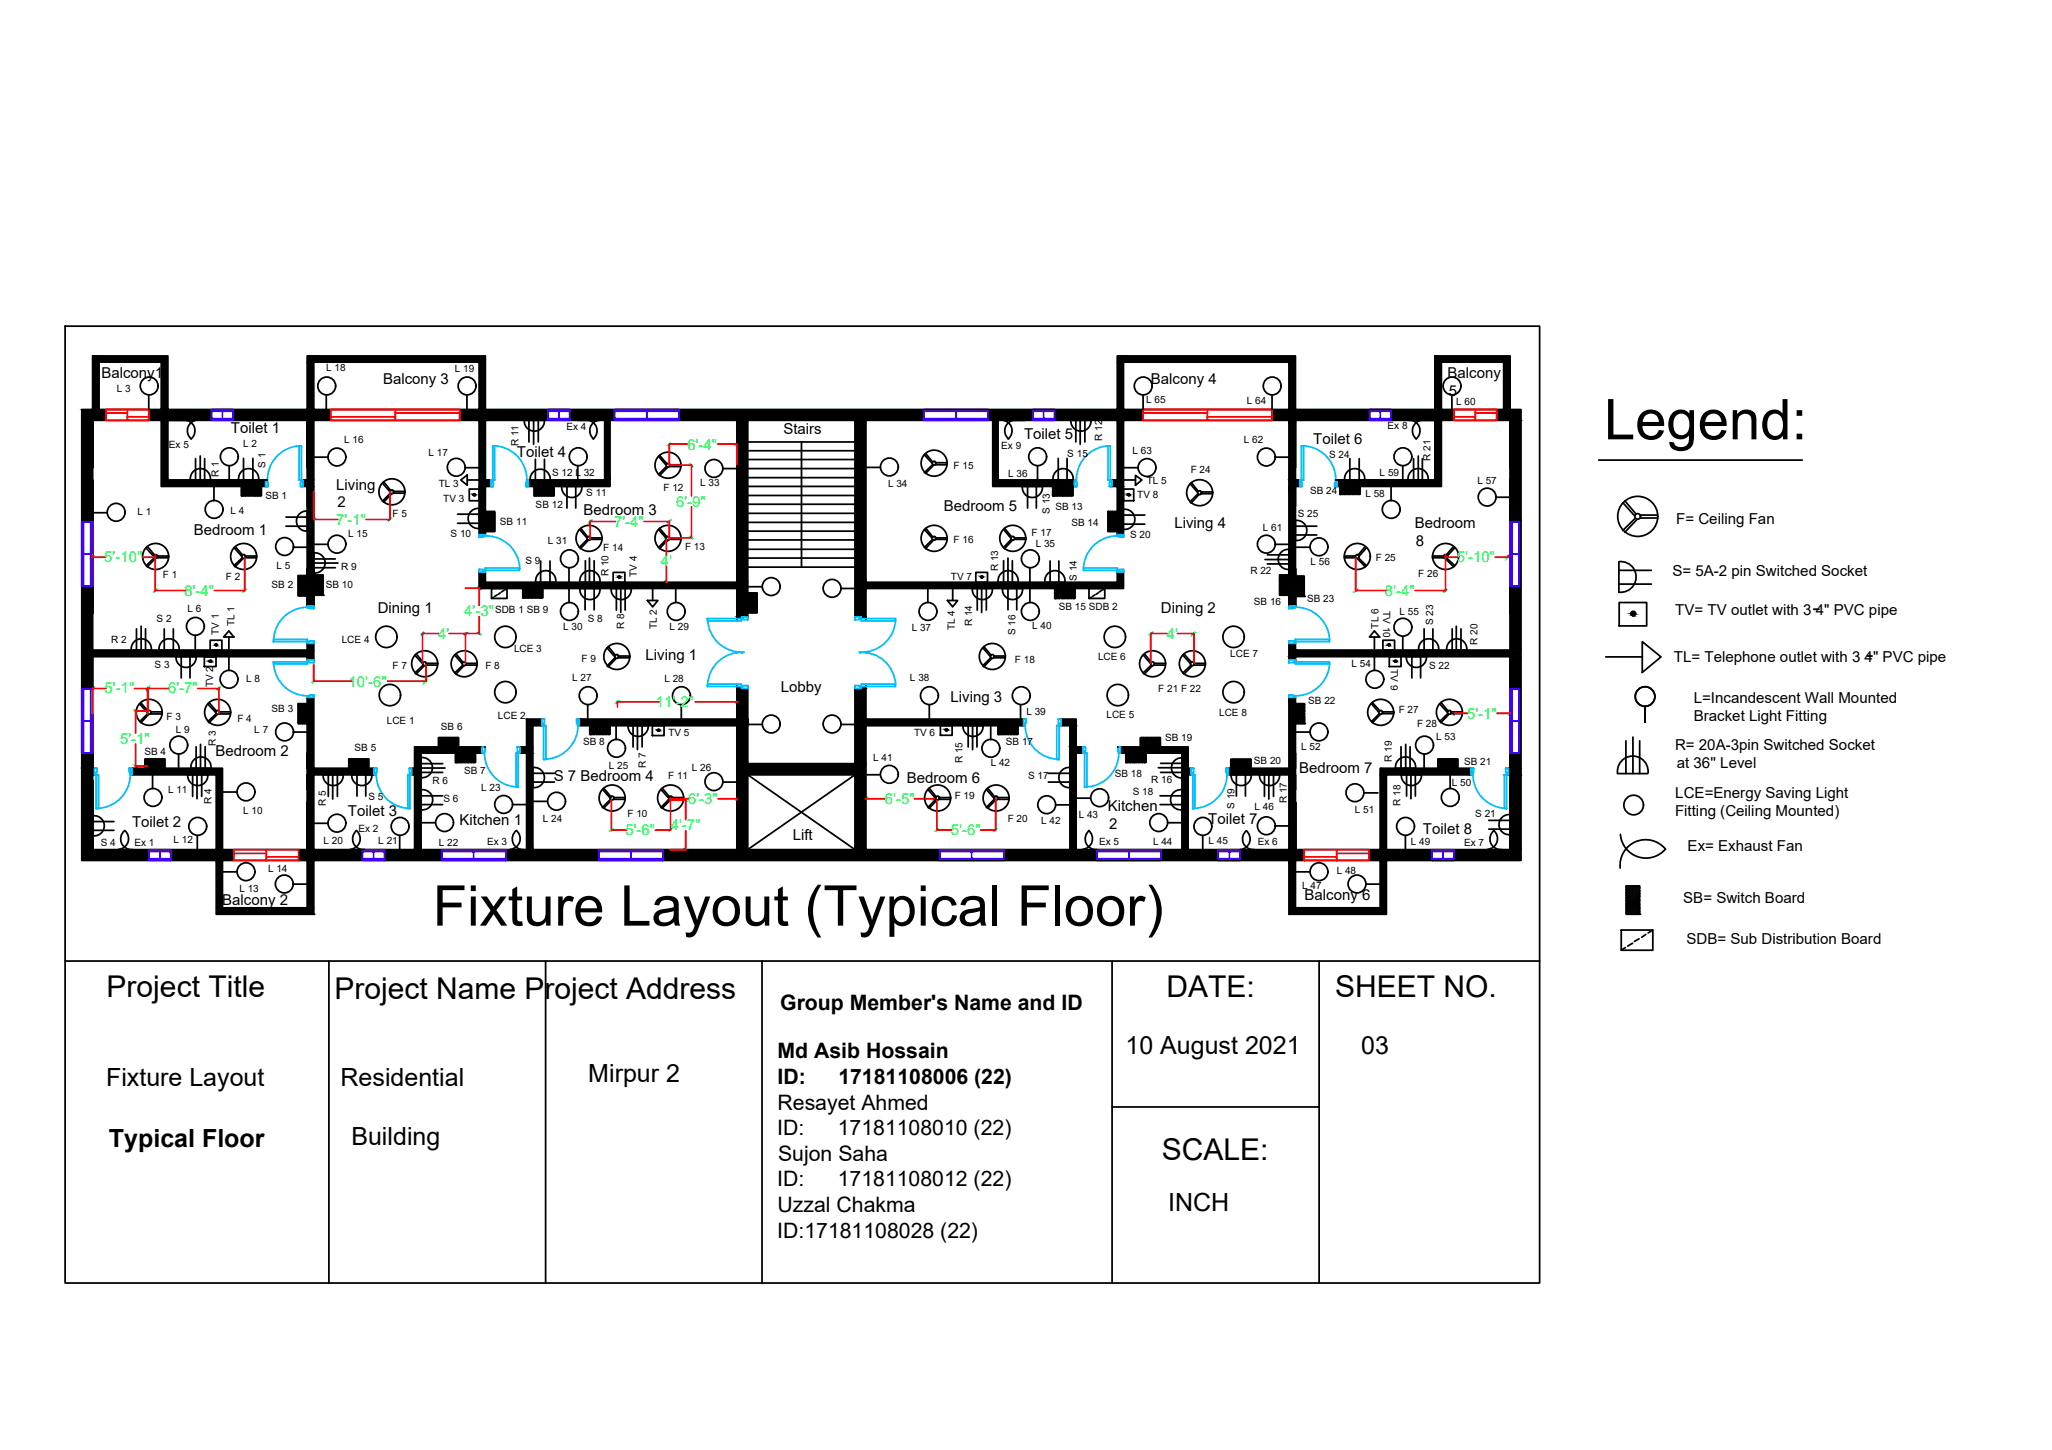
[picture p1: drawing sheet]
<svg xmlns="http://www.w3.org/2000/svg" width="297mm" height="210mm" viewBox="0 0 297 210" stroke-linecap="round" stroke-linejoin="round" font-family="sans-serif">
<defs><g id="words">
<g font-size="8.1">
<text x="232.2" y="63.6">Legend:</text>
<text x="62.6" y="134">Fixture Layout (Typical Floor)</text>
</g>
<g font-size="4.3">
<text x="15.4" y="144.3">Project Title</text>
<text x="48.4" y="144.7">Project Name Project Address</text>
<text x="168.9" y="144.3">DATE:</text>
<text x="193.3" y="144.4">SHEET NO.</text>
<text x="168.2" y="167.9">SCALE:</text>
</g>
<g font-size="3.6">
<text x="162.9" y="152.6">10 August 2021</text>
<text x="197" y="152.6">03</text>
<text x="15.4" y="157.2">Fixture Layout</text>
<text x="49.3" y="157.2">Residential</text>
<text x="85.2" y="156.6">Mirpur 2</text>
<text x="15.8" y="166">Typical Floor</text>
<text x="50.9" y="165.7">Building</text>
<text x="169.1" y="175.3">INCH</text>
</g>
<g font-size="3.1">
<text x="112.9" y="146.1">Group Member's Name and ID</text>
<text x="112.6" y="153.2">Md Asib Hossain</text>
<text x="112.6" y="156.9">ID:</text>
<text x="112.6" y="160.6">Resayet Ahmed</text>
<text x="121.4" y="156.9">17181108006 (22)</text>
<text x="112.5" y="164.3">ID:</text>
<text x="121.3" y="164.3">17181108010 (22)</text>
<text x="112.5" y="171.7">ID:</text>
<text x="112.6" y="168">Sujon Saha</text>
<text x="121.3" y="171.7">17181108012 (22)</text>
<text x="112.5" y="179.2">ID:17181108028 (22)</text>
<text x="112.6" y="175.4">Uzzal Chakma</text>
</g>
<g font-size="2.2">
<text x="14.7" y="54.7">Balcony1</text>
<text x="55.4" y="55.6">Balcony 3</text>
<text x="166.6" y="55.6">Balcony 4</text>
<text x="209.5" y="54.7">Balcony</text>
<text x="209.7" y="57.3">5</text>
<text x="33.4" y="62.6">Toilet 1</text>
<text x="113.4" y="62.9">Stairs</text>
<text x="148.2" y="63.6">Toilet 5</text>
<text x="190.1" y="64.2">Toilet 6</text>
<text x="48.7" y="70.9">Living</text>
<text x="74.8" y="66.1">Toilet 4</text>
<text x="28.1" y="77.5">Bedroom 1</text>
<text x="48.8" y="73.5">2</text>
<text x="84.4" y="74.6">Bedroom 3</text>
<text x="136.6" y="74">Bedroom 5</text>
<text x="170" y="76.4">Living 4</text>
<text x="204.8" y="76.4">Bedroom</text>
<text x="242.6" y="75.8">F= Ceiling Fan</text>
<text x="205" y="79.1">8</text>
<text x="242.1" y="83.5">S= 5A-2 pin Switched Socket</text>
<text x="54.7" y="88.7">Dining 1</text>
<text x="168" y="88.7">Dining 2</text>
<text x="242.5" y="89">TV= TV outlet with 3 4&quot; PVC pipe</text>
<text x="93.5" y="95.6">Living 1</text>
<text x="242.3" y="95.9">TL= Telephone outlet with 3 4&quot; PVC pipe</text>
<text x="113" y="100.2">Lobby</text>
<text x="137.6" y="101.6">Living 3</text>
<text x="245.2" y="101.8">L=Incandescent Wall Mounted</text>
<text x="245.2" y="104.4">Bracket Light Fitting</text>
<text x="31.2" y="109.5">Bedroom 2</text>
<text x="80.2" y="113.1">S 7 Bedroom 4</text>
<text x="131.3" y="113.4">Bedroom 6</text>
<text x="188.1" y="111.9">Bedroom 7</text>
<text x="242.5" y="108.6">R= 20A-3pin Switched Socket</text>
<text x="242.7" y="111.2">at 36'' Level</text>
<text x="19.1" y="119.7">Toilet 2</text>
<text x="50.4" y="118.2">Toilet 3</text>
<text x="66.5" y="119.4">Kitchen 1</text>
<text x="160.3" y="117.4">Kitchen</text>
<text x="160.6" y="120">2</text>
<text x="174.9" y="119.2">Toilet 7</text>
<text x="242.5" y="118.2">Fitting (Ceiling Mounted)</text>
<text x="242.5" y="115.6">LCE=Energy Saving Light</text>
<text x="114.8" y="121.6">Lift</text>
<text x="206" y="120.8">Toilet 8</text>
<text x="244.3" y="123.1">Ex= Exhaust Fan</text>
<text x="32.2" y="131.1">Balcony 2</text>
<text x="188.8" y="130.3">Balcony 6</text>
<text x="243.7" y="130.7">SB= Switch Board</text>
<text x="244.1" y="136.7">SDB= Sub Distribution Board</text>
</g>
<g font-size="2.2" fill="#00ff3f">
<text x="99.5" y="65.1">6'-4&quot;</text>
<text x="48.7" y="76">7'-1&quot;</text>
<text x="88.9" y="76.3">7'-4&quot;</text>
<text x="97.9" y="73.3">6'-9&quot;</text>
<text x="15.1" y="81.4">5'-10&quot;</text>
<text x="95.7" y="82">4'</text>
<text x="210.9" y="81.4">5'-10&quot;</text>
<text x="26.7" y="86.3">8'-4&quot;</text>
<text x="67.2" y="89.2">4'-3&quot;</text>
<text x="200.5" y="86.3">8'-4&quot;</text>
<text x="63.4" y="92.5">4'</text>
<text x="168.9" y="92.5">4'</text>
<text x="15.1" y="100.4">5'-1&quot;</text>
<text x="24.3" y="100.4">6'-7&quot;</text>
<text x="50.4" y="99.4">10'-6&quot;</text>
<text x="17.4" y="107.7">5'-1&quot;</text>
<text x="94.9" y="102.3">11'-2&quot;</text>
<text x="212.4" y="104">5'-1&quot;</text>
<text x="99.6" y="116.3">6'-3&quot;</text>
<text x="128.1" y="116.3">6'-5&quot;</text>
<text x="90.5" y="120.9">5'-6&quot;</text>
<text x="97.1" y="120.2">4'-7&quot;</text>
<text x="137.7" y="120.9">5'-6&quot;</text>
</g>
<g font-size="1.4">
<text x="47.2" y="53.7">L 18</text>
<text x="65.9" y="53.9">L 19</text>
<text x="16.9" y="56.7">L 3</text>
<text x="165.9" y="58.4">L 65</text>
<text x="180.5" y="58.5">L 64</text>
<text x="210.8" y="58.6">L 60</text>
<text x="24.5" y="64.8">Ex 5</text>
<text x="35.2" y="64.7">L 2</text>
<text x="49.8" y="64.1">L 16</text>
<text x="75" y="64.6" transform="rotate(-90 75 64.6)">R 11</text>
<text x="82" y="62.3">Ex 4</text>
<text x="144.9" y="65">Ex 9</text>
<text x="159.5" y="63.8" transform="rotate(-90 159.5 63.8)">R 12</text>
<text x="163.9" y="65.8">L 63</text>
<text x="180.1" y="64.1">L 62</text>
<text x="200.9" y="62.1">Ex 8</text>
<text x="31.7" y="69.1" transform="rotate(-90 31.7 69.1)">R 1</text>
<text x="38.4" y="67.7" transform="rotate(-90 38.4 67.7)">S 1</text>
<text x="62" y="66.1">L 17</text>
<text x="63.5" y="70.5">TL 3</text>
<text x="79.9" y="68.9">S 12 L 32</text>
<text x="84.9" y="71.8">S 11</text>
<text x="96" y="71.1">F 12</text>
<text x="101.4" y="70.3">L 33</text>
<text x="128.6" y="70.5">L 34</text>
<text x="138" y="67.8">F 15</text>
<text x="146" y="69">L 36</text>
<text x="154.5" y="66.2">S 15</text>
<text x="166" y="70.1">TL 5</text>
<text x="172.4" y="68.5">F 24</text>
<text x="189.6" y="71.6">SB 24</text>
<text x="192.4" y="66.4">S 24</text>
<text x="197.6" y="71.9">L 58</text>
<text x="199.7" y="68.9">L 59</text>
<text x="207.1" y="66.7" transform="rotate(-90 207.1 66.7)">R 21</text>
<text x="213.9" y="70.1">L 57</text>
<text x="19.9" y="74.6">L 1</text>
<text x="33.4" y="74.4">L 4</text>
<text x="38.4" y="72.2">SB 1</text>
<text x="50.4" y="77.7">L 15</text>
<text x="56.8" y="74.8">F 5</text>
<text x="64.2" y="72.7">TV 3</text>
<text x="65.2" y="77.7">S 10</text>
<text x="72.4" y="76">SB 11</text>
<text x="77.5" y="73.5">SB 12</text>
<text x="149.3" y="77.6">F 17</text>
<text x="152" y="74.4" transform="rotate(-90 152 74.4)">S 13</text>
<text x="152.8" y="73.8">SB 13</text>
<text x="155.1" y="76.2">SB 14</text>
<text x="163.6" y="77.9">S 20</text>
<text x="164.6" y="72.1">TV 8</text>
<text x="182.8" y="76.9">L 61</text>
<text x="187.9" y="74.9">S 25</text>
<text x="23.6" y="83.7">F 1</text>
<text x="40" y="82.4">L 5</text>
<text x="49.4" y="82.5">R 9</text>
<text x="76.1" y="81.6">S 9</text>
<text x="79.3" y="78.8">L 31</text>
<text x="87.3" y="79.8">F 14</text>
<text x="88.1" y="83.5" transform="rotate(-90 88.1 83.5)">R 10</text>
<text x="92.2" y="83.5" transform="rotate(-90 92.2 83.5)">TV 4</text>
<text x="99.2" y="79.7">F 13</text>
<text x="137.7" y="83.9">TV 7</text>
<text x="138" y="78.6">F 16</text>
<text x="144.5" y="82.7" transform="rotate(-90 144.5 82.7)">R 13</text>
<text x="149.9" y="79.2">L 35</text>
<text x="181" y="83">R 22</text>
<text x="189.7" y="81.8">L 56</text>
<text x="199.2" y="81.3">F 25</text>
<text x="205.3" y="83.5">F 26</text>
<text x="27.2" y="88.7">L 6</text>
<text x="32.7" y="84">F 2</text>
<text x="39.3" y="85.2">SB 2</text>
<text x="47.1" y="85.2">SB 10</text>
<text x="71.7" y="88.7">SDB 1 SB 9</text>
<text x="153.3" y="88.4">SB 15 SDB 2</text>
<text x="155.9" y="84.1" transform="rotate(-90 155.9 84.1)">S 14</text>
<text x="181.5" y="87.6">SB 16</text>
<text x="189.2" y="87.1">SB 23</text>
<text x="200.2" y="88.5" transform="rotate(90 200.2 88.5)">TV 10</text>
<text x="202.6" y="89">L 55</text>
<text x="16.1" y="93.1">R 2</text>
<text x="22.7" y="90">S 2</text>
<text x="31.7" y="91.9" transform="rotate(-90 31.7 91.9)">TV 1</text>
<text x="33.9" y="90.6" transform="rotate(-90 33.9 90.6)">TL 1</text>
<text x="49.5" y="93.1">LCE 4</text>
<text x="74.4" y="94.4">LCE 3</text>
<text x="81.5" y="91.2">L 30</text>
<text x="84.2" y="95.9">F 9</text>
<text x="85.1" y="90.1">S 8</text>
<text x="90.4" y="91" transform="rotate(-90 90.4 91)">R 8</text>
<text x="95.1" y="91.1" transform="rotate(-90 95.1 91.1)">TL 2</text>
<text x="96.9" y="91.2">L 29</text>
<text x="132" y="91.4">L 37</text>
<text x="138.2" y="91.2" transform="rotate(-90 138.2 91.2)">TL 4</text>
<text x="140.7" y="90.6" transform="rotate(-90 140.7 90.6)">R 14</text>
<text x="147" y="91.9" transform="rotate(-90 147 91.9)">S 16</text>
<text x="149.4" y="91.1">L 40</text>
<text x="158.9" y="95.6">LCE 6</text>
<text x="178.1" y="95.1">LCE 7</text>
<text x="199.5" y="91" transform="rotate(-90 199.5 91)">TL 6</text>
<text x="207.5" y="90.5" transform="rotate(-90 207.5 90.5)">S 23</text>
<text x="213.9" y="93.4" transform="rotate(-90 213.9 93.4)">R 20</text>
<text x="22.4" y="96.7">S 3</text>
<text x="30.8" y="99.5" transform="rotate(-90 30.8 99.5)">TV 2</text>
<text x="35.6" y="98.7">L 8</text>
<text x="56.8" y="96.9">F 7</text>
<text x="70.3" y="96.9">F 8</text>
<text x="82.8" y="98.6">L 27</text>
<text x="96.2" y="98.8">L 28</text>
<text x="131.7" y="98.5">L 38</text>
<text x="146.9" y="96">F 18</text>
<text x="167.7" y="100.2">F 21 F 22</text>
<text x="189.4" y="101.9">SB 22</text>
<text x="195.7" y="96.5">L 54</text>
<text x="201.3" y="96.9" transform="rotate(90 201.3 96.9)">TV 9</text>
<text x="206.9" y="96.8">S 22</text>
<text x="24.1" y="104.2">F 3</text>
<text x="25.5" y="106.1">L 9</text>
<text x="34.4" y="104.5">F 4</text>
<text x="36.8" y="106.1">L 7</text>
<text x="39.3" y="103.1">SB 3</text>
<text x="56" y="104.8">LCE 1</text>
<text x="63.8" y="105.7">SB 6</text>
<text x="72.1" y="104">LCE 2</text>
<text x="84.4" y="107.9">SB 8</text>
<text x="96.8" y="106.6">TV 5</text>
<text x="132.3" y="106.5">TV 6</text>
<text x="145.6" y="107.9">SB 17</text>
<text x="148.6" y="103.5">L 39</text>
<text x="160.2" y="104">LCE 5</text>
<text x="168.6" y="107.2">SB 19</text>
<text x="176.5" y="103.6">LCE 8</text>
<text x="202.5" y="103.2">F 27</text>
<text x="205.1" y="105.3">F 28</text>
<text x="207.9" y="107.2">L 53</text>
<text x="20.9" y="109.2">SB 4</text>
<text x="31.2" y="108" transform="rotate(-90 31.2 108)">R 3</text>
<text x="51.3" y="108.8">SB 5</text>
<text x="62.6" y="113.6">R 6</text>
<text x="67.2" y="112.1">SB 7</text>
<text x="88.1" y="111.4">L 25</text>
<text x="93.5" y="111.1" transform="rotate(-90 93.5 111.1)">R 7</text>
<text x="96.7" y="112.8">F 11</text>
<text x="100.1" y="111.6">L 26</text>
<text x="126.4" y="110.1">L 41</text>
<text x="139.3" y="110.5" transform="rotate(-90 139.3 110.5)">R 15</text>
<text x="143.4" y="110.9">L 42</text>
<text x="148.8" y="112.8">S 17</text>
<text x="161.4" y="112.5">SB 18</text>
<text x="166.7" y="113.4">R 16</text>
<text x="181.5" y="110.5">SB 20</text>
<text x="188.4" y="108.6">L 52</text>
<text x="201.5" y="110.3" transform="rotate(-90 201.5 110.3)">R 19</text>
<text x="210.2" y="113.8">L 50</text>
<text x="211.9" y="110.7">SB 21</text>
<text x="24.3" y="114.8">L 11</text>
<text x="30.6" y="116.4" transform="rotate(-90 30.6 116.4)">R 4</text>
<text x="35.2" y="117.8">L 10</text>
<text x="47.2" y="116.7" transform="rotate(-90 47.2 116.7)">R 5</text>
<text x="53.3" y="115.8">S 5</text>
<text x="64.2" y="116">S 6</text>
<text x="69.7" y="114.6">L 23</text>
<text x="78.6" y="119">L 24</text>
<text x="90.8" y="118.3">F 10</text>
<text x="138.2" y="115.7">F 19</text>
<text x="145.9" y="119">F 20</text>
<text x="150.7" y="119.2">L 42</text>
<text x="156.2" y="118.4">L 43</text>
<text x="164" y="115">S 18</text>
<text x="178.7" y="117.1" transform="rotate(-90 178.7 117.1)">S 19</text>
<text x="181.6" y="117.3">L 46</text>
<text x="186.3" y="116.3" transform="rotate(-90 186.3 116.3)">R 17</text>
<text x="196.1" y="117.7">L 51</text>
<text x="202.7" y="116.6" transform="rotate(-90 202.7 116.6)">R 18</text>
<text x="213.6" y="118.3">S 21</text>
<text x="14.6" y="122.4">S 4</text>
<text x="19.5" y="122.4">Ex 1</text>
<text x="25.1" y="122">L 12</text>
<text x="46.8" y="122.2">L 20</text>
<text x="51.9" y="120.5">Ex 2</text>
<text x="54.8" y="122.2">L 21</text>
<text x="63.5" y="122.5">L 22</text>
<text x="70.5" y="122.3">Ex 3</text>
<text x="159.1" y="122.3">Ex 5</text>
<text x="166.9" y="122.3">L 44</text>
<text x="174.9" y="122.2">L 45</text>
<text x="182.1" y="122.3">Ex 6</text>
<text x="204.2" y="122.3">L 49</text>
<text x="211.9" y="122.4">Ex 7</text>
<text x="34.7" y="129.1">L 13</text>
<text x="38.8" y="126.2">L 14</text>
<text x="188.5" y="128.7">L 47</text>
<text x="193.5" y="126.5">L 48</text>
</g>
</g></defs>
<!-- layer: PDF_0 -->
<g fill="#00ff3f" stroke="#00ff3f" stroke-width=".14">
<path d="M45.5 75h.1l-.3 .4z"/>
<path d="M56.6 75h.1l-.4 .4z"/>
<path d="M96.2 84.1l.5 .4z"/>
<path d="M96.2 77.9l.5 .4z"/>
<path d="M85.6 75.3h.1l-.4 .4z"/>
<path d="M97.1 75.2v.1z"/>
<path d="M97 75.3h.1l-.3 .4z"/>
<path d="M99.9 77.7l.4 .3z"/>
<path d="M99.9 67.1l.4 .4z"/>
<path d="M106.5 64.5l.3-.4z"/>
<path d="M106.8 64.1h.1l-.4 .4z"/>
<path d="M97 64.1h.1l-.4 .4z"/>
<path d="M106.8 101.4l-.3 .4z"/>
<path d="M106.8 101.4h.1l-.4 .4z"/>
<path d="M89.5 101.4h.1l-.4 .4z"/>
<path d="M218.5 80.4l.1 .1h-.2z"/>
<path d="M218.4 80.5h.2l-.5 .4z"/>
<path d="M209.4 80.4l.1 .1h-.2z"/>
<path d="M209.3 80.5h.2l-.4 .4z"/>
<path d="M209.4 85.3h.1l-.4 .4z"/>
<path d="M196.4 85.3h.1l-.4 .4z"/>
<path d="M13.6 80.4v.1h-.1z"/>
<path d="M13.5 80.5l-.3 .4z"/>
<path d="M13.5 80.5h.1l-.4 .4z"/>
<path d="M22.7 80.4l.1 .1h-.2z"/>
<path d="M22.6 80.5h.2l-.4 .4z"/>
<path d="M22.6 85.3h.1l-.4 .4z"/>
<path d="M35.6 85.3h.1l-.4 .4z"/>
<path d="M210.8 103.1h.1z"/>
<path d="M210.8 103.1h.1l-.4 .4z"/>
<path d="M218.8 103.1l-.3 .4z"/>
<path d="M19.4 110.7l.4 .4z"/>
<path d="M19.4 102.7h.1z"/>
<path d="M19.4 102.7l.4 .4z"/>
<path d="M13.5 99.5l-.3 .3z"/>
<path d="M13.5 99.5h.1l-.4 .3z"/>
<path d="M31.8 99.5h.1l-.3 .3z"/>
<path d="M21.6 99.5h.1z"/>
<path d="M21.2 99.8h.1z"/>
<path d="M45.6 98.4v.1h-.1z"/>
<path d="M45.5 98.5h.1l-.3 .3z"/>
<path d="M61.8 98.4l.1 .1h-.1z"/>
<path d="M61.8 98.5h.1l-.4 .3z"/>
<path d="M99 122.8l.5 .4z"/>
<path d="M99 115.7l.5 .3z"/>
<path d="M135.7 119.9h.1l-.3 .4z"/>
<path d="M144.3 119.9l-.3 .4z"/>
<path d="M135.4 115.4h.1l-.4 .4z"/>
<path d="M125.5 115.4l-.3 .4z"/>
<path d="M106.5 115.8l.3-.4z"/>
<path d="M106.8 115.4h.1l-.4 .4z"/>
<path d="M97.1 115.4h.1z"/>
<path d="M96.8 115.8l.3-.4z"/>
<path d="M97.1 115.4h.1l-.4 .4z"/>
<path d="M88.7 119.9h.1l-.4 .4z"/>
<path d="M97.1 119.9h.2z"/>
<path d="M97.1 119.9h.2l-.4 .4z"/>
<path d="M166.4 91.9l.3-.4z"/>
<path d="M166.7 91.5h.1l-.4 .4z"/>
<path d="M172.9 91.5h.1l-.3 .4z"/>
<path d="M69.2 84.9l.4 .4z"/>
<path d="M69.2 91.5l.4 .4z"/>
<path d="M61.3 91.5h.1z"/>
<path d="M61.3 91.5l-.4 .4z"/>
<path d="M61.3 91.5h.1l-.4 .4z"/>
<path d="M67.5 91.5h.1l-.3 .4z"/>
<path d="M45.5 75l-.3 .4zM45.2 75.4h.1z"/>
<path d="M56.6 75l-.4 .4zM56.2 75.4h.1z"/>
<path d="M96.2 84.1l.5 .4zM96.6 84.5h.1z"/>
<path d="M96.2 77.9l.5 .4zM96.6 78.3h.1z"/>
<path d="M85.2 75.7h.1l.3-.4zM85.2 75.7h.1h-.1z"/>
<path d="M96.6 75.7h.2l.2-.4zM96.6 75.7h.2h-.1z"/>
<path d="M99.9 77.7l.4 .3zM100.2 78h.1z"/>
<path d="M99.9 67.1l.4 .4zM100.2 67.5h.1z"/>
<path d="M96.6 64.5l.4-.4zM96.6 64.5h.1z"/>
<path d="M89.5 101.4l-.4 .4zM89.1 101.8h.1z"/>
<path d="M218.4 80.5l-.4 .4zM218 80.9h.1z"/>
<path d="M209.3 80.5l-.3 .4zM209 80.9h.1z"/>
<path d="M209 85.7h.1l.3-.4zM209 85.7h.1z"/>
<path d="M196 85.7h.1l.3-.4zM196 85.7h.1z"/>
<path d="M22.6 80.5l-.3 .4zM22.3 80.9h.1z"/>
<path d="M22.6 85.3l-.4 .4zM22.2 85.7h.1z"/>
<path d="M35.6 85.3l-.4 .4zM35.2 85.7h.1z"/>
<path d="M210.8 103.1l-.4 .4zM210.4 103.5h.1z"/>
<path d="M218.8 103.1l-.4 .4zM218.4 103.5h.1z"/>
<path d="M19.4 110.7l.4 .4zM19.7 111.1h.1z"/>
<path d="M19.4 102.7l.4 .4zM19.7 103.1h.1v.1z"/>
<path d="M31.8 99.5l-.4 .3h.2zM31.4 99.8h.2l-.1 .1z"/>
<path d="M21.5 99.5l-.2 .3 .4-.3zM21.5 99.5l-.2 .3h-.1z"/>
<path d="M45.2 98.8l.3-.3zM45.2 98.8h.1z"/>
<path d="M61.8 98.5l-.4 .3zM61.4 98.8h.1z"/>
<path d="M99 122.8l.5 .4zM99.4 123.2h.1z"/>
<path d="M99 115.7l.5 .3zM99.4 116h.1z"/>
<path d="M135.4 120.3l.3-.4zM135.4 120.3h.1z"/>
<path d="M144.3 119.9l-.4 .4zM143.9 120.3h.1z"/>
<path d="M135 115.8l.4-.4zM135 115.8h.1z"/>
<path d="M125.1 115.8l.4-.4zM125.1 115.8h.1z"/>
<path d="M88.7 119.9l-.4 .4h.1zM88.3 120.3h.1z"/>
<path d="M97.1 119.9l-.3 .4zM96.8 120.3h.1z"/>
<path d="M172.9 91.5l-.3 .4zM172.6 91.9h.1z"/>
<path d="M67.2 91.9l.3-.4zM67.2 91.9h.1z"/>
</g>
<!-- layer: PDF_PDF_Solid Fills -->
<g fill="#000" stroke="#000" stroke-width=".14">
<path d="M68.6 71.5l.1 .1zM68.6 71.5l.1 .1z"/>
<path d="M68.6 71.7h.1zM68.6 71.7l.1 .1z"/>
<path d="M68.5 71.6h.2zM68.5 71.6h.2z"/>
<path d="M68.5 71.6l.2 .1v-.1zM68.5 71.6l.2 .1h-.2z"/>
<path d="M68.5 71.7h.2zM68.5 71.7h.2z"/>
<path d="M163.3 71.5l.1 .1zM163.3 71.5l.1 .1z"/>
<path d="M163.2 71.6h.3zM163.2 71.6h.3z"/>
<path d="M163.3 71.7h.1zM163.3 71.7l.1 .1z"/>
<path d="M163.2 71.6l.3 .1v-.1zM163.2 71.6l.3 .1h-.3z"/>
<path d="M163.2 71.7h.3zM163.2 71.7h.2z"/>
<path d="M30.4 95.6h.1zM30.4 95.6h.1z"/>
<path d="M30.3 95.6l.2 .1zM30.3 95.6l.2 .1z"/>
<path d="M30.3 95.8h.2zM30.3 95.8l.2 .1z"/>
<path d="M30.3 95.7h.3zM30.3 95.7h.3z"/>
<path d="M30.3 95.7l.3 .1zM30.3 95.7l.3 .1z"/>
<path d="M30.3 95.8h.3zM30.3 95.8h.2z"/>
<path d="M31.2 93.3h.2zM31.2 93.3h.2z"/>
<path d="M31.2 93.3l.2 .1zM31.1 93.4h.3z"/>
<path d="M31.1 93.4h.3zM31.1 93.4h.3z"/>
<path d="M31.1 93.4h.3zM31.1 93.4h.3z"/>
<path d="M31.2 93.4h.2zM31.2 93.4l.2 .1z"/>
<path d="M89.6 83.4l.1 .1zM89.6 83.4l.1 .1z"/>
<path d="M89.5 83.5h.2zM89.5 83.5h.2z"/>
<path d="M89.5 83.5h.3zM89.5 83.5h.3z"/>
<path d="M89.5 83.6h.2zM89.5 83.6h.2z"/>
<path d="M89.5 83.6h.2zM89.5 83.6l.2 .1z"/>
<path d="M89.5 83.5h.3zM89.5 83.5l.2 .1z"/>
<path d="M142 83.4l.2 .1zM142 83.4l.2 .1z"/>
<path d="M142 83.5h.2zM142 83.5h.2z"/>
<path d="M142 83.6l.2 .1zM142 83.6l.2 .1z"/>
<path d="M142 83.5l.2 .1v-.1zM142 83.5l.2 .1h-.2z"/>
<path d="M142 83.6h.2zM142 83.6h.2z"/>
<path d="M200.9 93.3h.2zM200.9 93.3h.2z"/>
<path d="M200.9 93.3l.2 .1zM200.9 93.3l.2 .1z"/>
<path d="M200.9 93.4h.3zM200.9 93.4h.3z"/>
<path d="M200.9 93.4h.2zM200.9 93.4h.3z"/>
<path d="M200.9 93.4h.2zM200.9 93.4h.2z"/>
<path d="M200.9 93.4h.2zM200.9 93.4l.2 .1z"/>
<path d="M201.9 95.6h.2zM201.9 95.6h.2z"/>
<path d="M201.9 95.8l.1 .1zM201.9 95.8l.1 .1z"/>
<path d="M201.9 95.6l.2 .1zM201.9 95.6l.2 .1z"/>
<path d="M201.9 95.7h.2zM201.9 95.7h.2z"/>
<path d="M201.8 95.7l.3 .1zM201.8 95.7l.3 .1z"/>
<path d="M201.9 95.8h.2zM201.9 95.8h.2z"/>
<path d="M236.3 88.5l.2 .1zM236.2 88.6h.3z"/>
<path d="M236.2 88.6l.4 .1zM236.2 88.6l.4 .1h-.4z"/>
<path d="M236.2 89.1l.3 .1v-.1zM236.2 89.1l.3 .1z"/>
<path d="M236.2 88.7h.5h-.1zM236.2 88.7h.5h-.6z"/>
<path d="M236.2 89h.4zM236.2 89l.3 .1z"/>
<path d="M236.1 88.7l.6 .1v-.1zM236.1 88.7l.6 .1h-.6z"/>
<path d="M236.1 88.8l.6 .2v-.2zM236.1 88.8l.6 .2h-.6z"/>
<path d="M236.1 89h.5h.1zM236.1 89h.5h-.4z"/>
<path d="M95.2 105.6h.2zM95.2 105.6h.2z"/>
<path d="M95.2 105.6l.2 .1zM95.2 105.6l.2 .1z"/>
<path d="M95.2 105.7l.2 .1v-.1zM95.2 105.7l.2 .1h-.2z"/>
<path d="M95.2 105.8h.2zM95.2 105.8h.2z"/>
<path d="M95.2 105.8h.2zM95.2 105.8h.2z"/>
<path d="M136.9 105.6h.2zM136.9 105.6h.2z"/>
<path d="M136.9 105.6h.2zM136.9 105.6h.2z"/>
<path d="M136.8 105.8h.3zM136.8 105.8h.3z"/>
<path d="M136.8 105.6l.3 .1v-.1zM136.8 105.6l.3 .1h-.3z"/>
<path d="M136.8 105.7h.3zM136.8 105.7l.3 .1z"/>
</g>
<!-- layer: PDF_hatch -->
<g fill="#000" stroke="#000" stroke-width=".14">
<path d="M13.4 52.4l.9 6.9v-6.9zM13.4 52.4l.9 6.9h-.9z"/>
<path d="M11.8 59.3l3.6 1.5v-1.5zM11.8 59.3l3.6 1.5h-3.6z"/>
<path d="M13.4 51.5l10.9 .9v-.9zM13.4 51.5l10.9 .9h-10.9z"/>
<path d="M23.4 52.4l.9 6.9v-6.9zM23.4 52.4l.9 6.9h-.9z"/>
<path d="M21.5 59.3l9.1 1.5v-1.5zM21.5 59.3l9.1 1.5h-9.1z"/>
<path d="M44.5 52.4l.9 6.9v-6.9zM44.5 52.4l.9 6.9h-.9z"/>
<path d="M33.7 59.3l14.2 1.5v-1.5zM33.7 59.3l14.2 1.5h-14.2z"/>
<path d="M44.5 51.5l25.8 .9v-.9zM44.5 51.5l25.8 .9h-25.8z"/>
<path d="M69.4 52.4l.9 6.9v-6.9zM69.4 52.4l.9 6.9h-.9z"/>
<path d="M66.5 59.3l12.9 1.5v-1.5zM66.5 59.3l12.9 1.5h-12.9z"/>
<path d="M82.5 59.3l6.5 1.5v-1.5zM82.5 59.3l6.5 1.5h-6.5z"/>
<path d="M98.3 59.3l35.4 1.5v-1.5zM98.3 59.3l35.4 1.5h-35.4z"/>
<path d="M143 59.3l6.5 1.5v-1.5zM143 59.3l6.5 1.5h-6.5z"/>
<path d="M161.7 52.4l.9 6.9v-6.9zM161.7 52.4l.9 6.9h-.9z"/>
<path d="M152.6 59.3l12.9 1.5v-1.5zM152.6 59.3l12.9 1.5h-12.9z"/>
<path d="M161.7 51.5l25.8 .9v-.9zM161.7 51.5l25.8 .9h-25.8z"/>
<path d="M186.6 52.4l.9 6.9v-6.9zM186.6 52.4l.9 6.9h-.9z"/>
<path d="M184.1 59.3l14.2 1.5v-1.5zM184.1 59.3l14.2 1.5h-14.2z"/>
<path d="M207.7 52.4l.9 6.9v-6.9zM207.7 52.4l.9 6.9h-.9z"/>
<path d="M201.4 59.3l9.1 1.5v-1.5zM201.4 59.3l9.1 1.5h-9.1z"/>
<path d="M207.7 51.5l10.9 .9v-.9zM207.7 51.5l10.9 .9h-10.9z"/>
<path d="M217.7 52.4l.9 6.9v-6.9zM217.7 52.4l.9 6.9h-.9z"/>
<path d="M216.6 59.3l3.6 1.5v-1.5zM216.6 59.3l3.6 1.5h-3.6z"/>
<path d="M11.8 60.8l1.6 14.7v-14.7zM11.8 60.8l1.6 14.7h-1.6z"/>
<path d="M23.4 60.8l.9 8.7v-8.7zM23.4 60.8l.9 8.7h-.9z"/>
<path d="M23.4 69.5l15 .9v-.9zM23.4 69.5l15 .9h-15z"/>
<path d="M44.5 60.8l.9 8.7v-8.7zM44.5 60.8l.9 8.7h-.9z"/>
<path d="M43.8 69.5l1.6 .9v-.9zM43.8 69.5l1.6 .9h-1.6z"/>
<path d="M44.5 70.4l.9 17.3v-17.3zM44.5 70.4l.9 17.3h-.9z"/>
<path d="M69.4 60.8l.9 8.7v-8.7zM69.4 60.8l.9 8.7h-.9z"/>
<path d="M69.4 70.4l.9 7v-7zM69.4 70.4l.9 7h-.9z"/>
<path d="M69.4 69.5l1.7 .9v-.9zM69.4 69.5l1.7 .9h-1.7z"/>
<path d="M87.5 60.8l.8 8.7v-8.7zM87.5 60.8l.8 8.7h-.8z"/>
<path d="M76.5 69.5l11.8 .9v-.9zM76.5 69.5l11.8 .9h-11.8z"/>
<path d="M106.7 60.8l1.5 23.5v-23.5zM106.7 60.8l1.5 23.5h-1.5z"/>
<path d="M123.8 60.8l1.5 23.5v-23.5zM123.8 60.8l1.5 23.5h-1.5z"/>
<path d="M143.7 60.8l.8 8.7v-8.7zM143.7 60.8l.8 8.7h-.8z"/>
<path d="M143.7 69.5l11.8 .9v-.9zM143.7 69.5l11.8 .9h-11.8z"/>
<path d="M161.7 60.8l.9 8.7v-8.7zM161.7 60.8l.9 8.7h-.9z"/>
<path d="M160.9 69.5l1.7 .9v-.9zM160.9 69.5l1.7 .9h-1.7z"/>
<path d="M161.7 70.4l.9 7v-7zM161.7 70.4l.9 7h-.9z"/>
<path d="M186.6 60.8l.9 8.7v-8.7zM186.6 60.8l.9 8.7h-.9z"/>
<path d="M186.6 70.4l.9 17.3v-17.3zM186.6 70.4l.9 17.3h-.9z"/>
<path d="M186.6 69.5l1.6 .9v-.9zM186.6 69.5l1.6 .9h-1.6z"/>
<path d="M207.7 60.8l.9 8.7v-8.7zM207.7 60.8l.9 8.7h-.9z"/>
<path d="M193.6 69.5l15 .9v-.9zM193.6 69.5l15 .9h-15z"/>
<path d="M218.6 60.8l1.6 14.7v-14.7zM218.6 60.8l1.6 14.7h-1.6z"/>
<path d="M11.8 84.9l1.6 9.2v-9.2zM11.8 84.9l1.6 9.2h-1.6z"/>
<path d="M11.8 95.1l1.6 4.6v-4.6zM11.8 95.1l1.6 4.6h-1.6z"/>
<path d="M44.5 93.1l.9 1v-1zM44.5 93.1l.9 1h-.9z"/>
<path d="M11.8 94.1l33.6 1v-1zM11.8 94.1l33.6 1h-33.6z"/>
<path d="M44.5 95.1l.9 .4v-.4zM44.5 95.1l.9 .4h-.9z"/>
<path d="M69.4 82.8l.9 1.5v-1.5zM69.4 82.8l.9 1.5h-.9z"/>
<path d="M106.7 99.4l.6 .3v-.3zM106.7 99.4l.6 .3h-.6z"/>
<path d="M106.7 89.3l.6 .2v-.2zM106.7 89.3l.6 .2h-.6z"/>
<path d="M106.7 99.7l1.5 4.4v-4.4zM106.7 99.7l1.5 4.4h-1.5z"/>
<path d="M69.4 84.3l38.8 .9v-.9zM69.4 84.3l38.8 .9h-38.8z"/>
<path d="M106.7 85.2l1.5 4.1v-4.1zM106.7 85.2l1.5 4.1h-1.5z"/>
<path d="M124.7 99.4l.6 .3v-.3zM124.7 99.4l.6 .3h-.6z"/>
<path d="M123.8 99.7l1.5 4.4v-4.4zM123.8 99.7l1.5 4.4h-1.5z"/>
<path d="M123.8 85.2l1.5 4.1v-4.1zM123.8 85.2l1.5 4.1h-1.5z"/>
<path d="M124.7 89.3l.6 .2v-.2zM124.7 89.3l.6 .2h-.6z"/>
<path d="M161.7 82.8l.9 1.5v-1.5zM161.7 82.8l.9 1.5h-.9z"/>
<path d="M123.8 84.3l38.8 .9v-.9zM123.8 84.3l38.8 .9h-38.8z"/>
<path d="M186.6 93.1l.9 1v-1zM186.6 93.1l.9 1h-.9z"/>
<path d="M186.6 95.1l.9 .4v-.4zM186.6 95.1l.9 .4h-.9z"/>
<path d="M218.6 84.9l1.6 9.2v-9.2zM218.6 84.9l1.6 9.2h-1.6z"/>
<path d="M186.6 94.1l33.6 1v-1zM186.6 94.1l33.6 1h-33.6z"/>
<path d="M218.6 95.1l1.6 4.6v-4.6zM218.6 95.1l1.6 4.6h-1.6z"/>
<path d="M11.8 109l1.6 2.2v-2.2zM11.8 109l1.6 2.2h-1.6z"/>
<path d="M11.8 112.2l1.6 10.8v-10.8zM11.8 112.2l1.6 10.8h-1.6z"/>
<path d="M11.8 111.2l1.9 1v-1zM11.8 111.2l1.9 1h-1.9z"/>
<path d="M19.1 111.2l13.1 1v-1zM19.1 111.2l13.1 1h-13.1z"/>
<path d="M31.3 112.2l.9 10.8v-10.8zM31.3 112.2l.9 10.8h-.9z"/>
<path d="M44.5 101l.9 10.2v-10.2zM44.5 101l.9 10.2h-.9z"/>
<path d="M44.5 112.2l.9 10.8v-10.8zM44.5 112.2l.9 10.8h-.9z"/>
<path d="M44.5 111.2l9.7 1v-1zM44.5 111.2l9.7 1h-9.7z"/>
<path d="M60 109l.9 2.2v-2.2zM60 109l.9 2.2h-.9z"/>
<path d="M59.6 111.2l1.3 1v-1zM59.6 111.2l1.3 1h-1.3z"/>
<path d="M60 112.2l.9 10.8v-10.8zM60 112.2l.9 10.8h-.9z"/>
<path d="M60 108.1l9.8 .9v-.9zM60 108.1l9.8 .9h-9.8z"/>
<path d="M76.2 105l.9 3.1v-3.1zM76.2 105l.9 3.1h-.9z"/>
<path d="M75.3 108.1l1.8 .9v-.9zM75.3 108.1l1.8 .9h-1.8z"/>
<path d="M76.2 109l.9 14v-14zM76.2 109l.9 14h-.9z"/>
<path d="M76.2 104.1l2.2 .9v-.9zM76.2 104.1l2.2 .9h-2.2z"/>
<path d="M83.8 104.1l24.4 .9v-.9zM83.8 104.1l24.4 .9h-24.4z"/>
<path d="M106.7 105l1.5 5.5v-5.5zM106.7 105l1.5 5.5h-1.5z"/>
<path d="M106.7 112.2l1.5 10.8v-10.8zM106.7 112.2l1.5 10.8h-1.5z"/>
<path d="M123.8 105l1.5 5.5v-5.5zM123.8 105l1.5 5.5h-1.5z"/>
<path d="M106.7 110.5l18.6 1.7v-1.7zM106.7 110.5l18.6 1.7h-18.6z"/>
<path d="M123.8 112.2l1.5 10.8v-10.8zM123.8 112.2l1.5 10.8h-1.5z"/>
<path d="M123.8 104.1l24.4 .9v-.9zM123.8 104.1l24.4 .9h-24.4z"/>
<path d="M153.6 104.1l2.2 .9v-.9zM153.6 104.1l2.2 .9h-2.2z"/>
<path d="M154.9 105l.9 3.1v-3.1zM154.9 105l.9 3.1h-.9z"/>
<path d="M154.9 109l.9 14v-14zM154.9 109l.9 14h-.9z"/>
<path d="M154.9 108.1l1.8 .9v-.9zM154.9 108.1l1.8 .9h-1.8z"/>
<path d="M162.2 108.1l9.8 .9v-.9zM162.2 108.1l9.8 .9h-9.8z"/>
<path d="M171.1 109l.9 2.2v-2.2zM171.1 109l.9 2.2h-.9z"/>
<path d="M171.1 112.2l.9 10.8v-10.8zM171.1 112.2l.9 10.8h-.9z"/>
<path d="M171.1 111.2l1.3 1v-1zM171.1 111.2l1.3 1h-1.3z"/>
<path d="M186.6 101l.9 10.2v-10.2zM186.6 101l.9 10.2h-.9z"/>
<path d="M177.8 111.2l9.7 1v-1zM177.8 111.2l9.7 1h-9.7z"/>
<path d="M186.6 112.2l.9 10.8v-10.8zM186.6 112.2l.9 10.8h-.9z"/>
<path d="M199.8 112.2l.9 10.8v-10.8zM199.8 112.2l.9 10.8h-.9z"/>
<path d="M199.8 111.2l13.1 1v-1zM199.8 111.2l13.1 1h-13.1z"/>
<path d="M218.6 109l1.6 2.2v-2.2zM218.6 109l1.6 2.2h-1.6z"/>
<path d="M218.3 111.2l1.9 1v-1zM218.3 111.2l1.9 1h-1.9z"/>
<path d="M218.6 112.2l1.6 10.8v-10.8zM218.6 112.2l1.6 10.8h-1.6z"/>
<path d="M11.8 123l9.7 1.6v-1.6zM11.8 123l9.7 1.6h-9.7z"/>
<path d="M31.3 124.6l.9 6.8v-6.8zM31.3 124.6l.9 6.8h-.9z"/>
<path d="M24.7 123l9.2 1.6v-1.6zM24.7 123l9.2 1.6h-9.2z"/>
<path d="M44.5 124.6l.9 6.8v-6.8zM44.5 124.6l.9 6.8h-.9z"/>
<path d="M31.3 131.4l14.1 .9v-.9zM31.3 131.4l14.1 .9h-14.1z"/>
<path d="M43.2 123l9.3 1.6v-1.6zM43.2 123l9.3 1.6h-9.3z"/>
<path d="M55.7 123l8.3 1.6v-1.6zM55.7 123l8.3 1.6h-8.3z"/>
<path d="M73.2 123l13.5 1.6v-1.6zM73.2 123l13.5 1.6h-13.5z"/>
<path d="M96 123l40 1.6v-1.6zM96 123l40 1.6h-40z"/>
<path d="M145.3 123l13.5 1.6v-1.6zM145.3 123l13.5 1.6h-13.5z"/>
<path d="M168 123l8.3 1.6v-1.6zM168 123l8.3 1.6h-8.3z"/>
<path d="M186.6 124.6l.9 6.8v-6.8zM186.6 124.6l.9 6.8h-.9z"/>
<path d="M179.5 123l9.3 1.6v-1.6zM179.5 123l9.3 1.6h-9.3z"/>
<path d="M199.8 124.6l.9 6.8v-6.8zM199.8 124.6l.9 6.8h-.9z"/>
<path d="M186.6 131.4l14.1 .9v-.9zM186.6 131.4l14.1 .9h-14.1z"/>
<path d="M198.1 123l9.2 1.6v-1.6zM198.1 123l9.2 1.6h-9.2z"/>
<path d="M210.5 123l9.7 1.6v-1.6zM210.5 123l9.7 1.6h-9.7z"/>
</g>
<!-- layer: PDF_0 -->
<g fill="none" stroke="#000" stroke-width=".25">
<path d="M9.4 47.2h213.5v138.5h-213.5zM13.4 51.5h10.9v7.8h20.2v-7.8h25.8v7.8h91.4v-7.8h25.8v7.8h20.2v-7.8h10.9v7.8h1.6v65.3h-19.5v7.7h-14.1v-7.7h-141.2v7.7h-14.1v-7.7h-19.5v-65.3h1.6zM14.3 52.4h9.1v6.9h-9.1zM45.4 52.4h24v6.9h-24zM162.6 52.4h24v6.9h-24zM208.6 52.4h9.1v6.9h-9.1zM13.4 69.5v-8.7v6.9v-6.9h10v9.6h15.4M24.3 60.8h3.8h-3.8M24.3 60.8v8.7h13.1h-8.5M28.1 60.8h16.4v6.9v-6.9M37.4 69.5h1.3M43.5 70.4h1v17.6"/>
<path d="M44.5 67.7v1.8h-1.2M44.5 70.4v2.9M69.4 77.8v-17h-24v27.3M71.4 70.4h-1.1v7.3M83.6 60.8h-13.3v8.7h1.3M86.8 60.8h-3.2h23.1v23.5h-36.4v-2.1M87.5 60.8v8.7h-11.3M88.3 60.8v9.6h-12.2M108.2 64h15.6M108.2 65.2h15.6M108.2 66.5h15.6M108.2 67.8h15.6"/>
<path d="M108.2 69.1h15.6M108.2 70.4h15.6M108.2 71.7h15.6M108.2 73h15.6M108.2 74.3h15.6M108.2 75.6h15.6M108.2 76.9h15.6M108.2 78.2h15.6M108.2 79.5h15.6M116 64v18.1M143.7 60.8v9.6h12.2M144.5 60.8v8.7h11.3"/>
<path d="M145.3 60.8h3.1h-23.1v23.5h36.4v-2.1M148.4 60.8h13.3v8.7h-1.3M160.6 70.4h1.1v7.3M162.6 77.8v-17h24v27.3M187.5 60.8v6.9v-6.9h16.4M187.5 67.7v1.8h1.2M187.5 70.4v2.9M188.5 70.4h-1v17.6M193.3 69.5h1.3M207.7 60.8h-3.8h3.8M207.7 60.8v8.7h-13.1h8.5M218.6 69.5v-8.7v6.9v-6.9h-10v9.6h-15.4"/>
<path d="M13.4 88.8v-19.3v24.6h31.1v-1.5M13.4 95.1v16.1v-6.8M44.5 96.1v-1h-31.1v16.1h.6M45.4 92.8v3.1M69.4 82.4v2.8h37.3v4.7M106.7 99v5.1h-23.2M106.7 94.5h.1M108.2 89.7v-28.9h15.6v28.9M108.2 99.2v4.9M108.2 80.8h15.6M108.2 82.1h15.6M123.8 99.2v4.9"/>
<path d="M125.3 99v5.1h23.2M125.3 94.5h.1M162.6 82.4v2.8h-37.3v4.7M186.6 92.8v3.1M187.5 96.1v-1h31.1v16.1h-.6M218.6 88.8v-19.3v24.6h-31.1v-1.5M218.6 95.1v16.1v-6.8M14.3 112.2h-.9v.8M18.7 111.2h13.5v11.8h12.3v-8.7M18.8 112.2h12.5v10.8h-17.9v-10v10M44.5 100.7v10.5v-2.2M44.5 112.2v2.1v-2.1"/>
<path d="M44.5 111.2v1M45.4 100.6v10.6h9.2M54.4 112.2h-9v10.8h14.6v-10.8h-1M70 108.1h-10v3.1h-.7M70.1 109h-9.2v14h15.3v-14h-1.5M70.2 108.1h.1M78.8 104.1h-2.6v4h-1.3M79 105h-1.9v18h29.6v-18h-23.1M108.2 112.2h15.6v10.8h-15.6zM108.2 105v-.9v6.4h15.6v-6.4v.9M108.2 112.2l15.6 10.8M123.8 112.2l-15.6 10.8"/>
<path d="M148.4 105h-23.1v18h29.6v-18h-1.9M153.2 104.1h2.6v4h1.3M157.3 109h-1.5v14h15.3v-14h-9.2M161.8 108.1h.1M162 108.1h10v3.1h.8M173 112.2h-1v10.8h14.6v-10.8h-9M186.6 100.6v10.6h-9.2M187.5 100.7v10.5v-2.2M187.5 112.2v2.1v-2.1M187.5 111.2v1M213.2 112.2h-12.5v10.8h17.9v-10v10M213.3 111.2h-13.5v11.8h-12.3v-8.7"/>
<path d="M217.7 112.2h.9v.8M9.4 139.1h213.5M32.2 124.6h12.3v6.8h-12.3zM45.4 132.3h.1M47.6 139.1v46.6M79 139.1v46.6M110.3 139.1v46.6M161 139.1v46.6M186.6 132.3h.1M187.5 124.6h12.3v6.8h-12.3zM191 139.1v46.6M161 160.2h30"/>
<circle cx="55.9" cy="92.2" r="1.55"/>
<circle cx="73.2" cy="92.2" r="1.55"/>
<circle cx="161.4" cy="92.2" r="1.55"/>
<circle cx="178.6" cy="92.2" r="1.55"/>
<circle cx="56.4" cy="100.6" r="1.55"/>
<circle cx="73.2" cy="100.2" r="1.55"/>
<circle cx="161.8" cy="100.6" r="1.55"/>
<circle cx="178.6" cy="100.2" r="1.55"/>
</g>
<!-- layer: PDF_hatch -->
<g fill="none" stroke="#000" stroke-width=".25">
<path d="M44.5 82.4h.1M44.5 82.4l.1-.1-.1 .1M44.5 82.6l.2-.3-.2 .3M44.5 82.6l.3-.3-.3 .3M44.5 82.8l.5-.5-.5 .5M44.5 82.9l.5-.6-.5 .6M44.5 83l.7-.7-.7 .7M44.5 83.1l.7-.8-.7 .8M44.5 83.2l.9-.9-.9 .9M44.5 83.2l.9-.8-.9 .8M44.5 83.3l.9-.9-.9 .9M44.5 83.4l.9-.9-.9 .9"/>
<path d="M44.5 83.5l.9-.9-.9 .9M44.5 83.6l.9-.9-.9 .9M44.5 83.7l.9-.9-.9 .9M44.5 83.7l.9-.8-.9 .8M44.5 83.8l.9-.9-.9 .9M44.5 83.9l.9-.9-.9 .9M44.5 84l.9-.9-.9 .9M44.5 84.1l.9-.9-.9 .9M44.5 84.2l.9-1-.9 1M44.5 84.3l.9-1-.9 1M44.5 84.3l.9-.9-.9 .9M44.5 84.4l.9-.9-.9 .9"/>
<path d="M44.5 84.5l.9-1-.9 1M44.5 84.5l.9-.9-.9 .9M44.5 84.6l.9-1-.9 1M44.5 84.6l.9-.9-.9 .9M44.5 84.7l.9-.9-.9 .9M44.5 84.8l.9-1-.9 1M44.5 84.8l.9-.9-.9 .9M44.5 84.9l.9-.9-.9 .9M44.5 85l.9-.9-.9 .9M44.5 85.1l.9-.9-.9 .9M44.5 85.1l.9-.8-.9 .8M44.5 85.2l.9-.9-.9 .9"/>
<path d="M44.5 85.3l.9-.9-.9 .9M44.5 85.4l.9-.9-.9 .9M44.5 85.5l.9-.9-.9 .9M44.5 85.6l.9-.9-.9 .9M44.5 85.7l.9-.9-.9 .9M44.5 85.7l.9-.8-.9 .8M44.5 85.8l.9-.9-.9 .9M44.5 85.9l.9-1-.9 1M44.5 86l.9-1-.9 1M44.5 86l.9-.9-.9 .9M44.5 86.1l.9-1-.9 1M44.5 86.2l.9-1-.9 1"/>
<path d="M44.5 86.2l.9-.9-.9 .9M44.5 86.3l.9-.9-.9 .9M44.5 86.4l.9-1-.9 1M44.5 86.4l.9-.9-.9 .9M44.5 86.5l.9-1-.9 1M44.5 86.5l.9-.9-.9 .9M44.5 86.6l.9-.9-.9 .9M44.5 86.7l.9-.9-.9 .9M44.5 86.8l.9-.9-.9 .9M44.5 86.8l.9-.8-.9 .8M44.5 86.9l.9-.9-.9 .9M44.5 87l.9-.9-.9 .9"/>
<path d="M44.5 87.1l.9-.9-.9 .9M44.5 87.2l.9-.9-.9 .9M44.5 87.3l.9-.9-.9 .9M44.5 87.4l.9-.9-.9 .9M44.5 87.5l.9-1-.9 1M44.5 87.5l.9-.9-.9 .9M44.5 87.6l.9-1-.9 1M44.5 87.6l.9-.9-.9 .9M44.5 87.7l.9-.9-.9 .9M44.6 87.7l.8-.9-.8 .9M44.6 82.3l-.1 .2M44.9 82.3l-.4 .4 .4-.4-.4 .5"/>
<path d="M45.1 82.3l-.6 .6 .7-.6-.7 .7M45.3 82.3l-.8 .8 .9-.8-.9 .9M45.4 82.4l-.9 1M45.4 83.7l-.9 1M45.4 83.9l-.9 1M45.4 84.1l-.9 1M45.4 84.3l-.9 1M45.4 84.6l-.9 .9M45.4 85.6l-.9 .9M45.4 85.8l-.9 1M45.4 86l-.9 1M45.4 86.2l-.9 1"/>
<path d="M45.4 86.5l-.9 .9M45.4 86.9l-.8 .8 .8-.8-.8 .8 .8-.7-.7 .7 .7-.7-.6 .7M45.4 87.1l-.6 .6 .6-.6-.5 .6 .5-.5-.5 .5 .5-.5-.4 .5M45.4 87.3l-.4 .4 .4-.4-.3 .4 .3-.3-.3 .3 .3-.3-.2 .3M45.4 87.5l-.2 .2 .2-.1-.1 .1 .1-.1-.1 .1 .1-.1v.1M45.4 82.7l-.9 .9M45.4 82.9l-.9 .9M45.4 83.1l-.9 .9M45.4 83.3l-.9 .9M45.4 83.5l-.9 .9M45.4 84.8l-.9 .9M45.4 85l-.9 .9"/>
<path d="M45.4 85.2l-.9 .9M45.4 85.4l-.9 .9M45.4 86.7l-.9 .9M186.6 82.3h.1M186.6 82.4h.1M186.6 82.4l.1-.1-.1 .1M186.6 82.5l.2-.2-.2 .2M186.6 82.6l.2-.3-.2 .3M186.6 82.6l.3-.3-.3 .3M186.6 82.8l.5-.5-.5 .5M186.6 83l.7-.7-.7 .7M186.6 83.1l.8-.8-.8 .8"/>
<path d="M186.6 83.2l.9-.9-.9 .9M186.6 83.3l.9-.9-.9 .9M186.6 83.4l.9-.9-.9 .9M186.6 83.5l.9-.9-.9 .9M186.6 83.6l.9-.9-.9 .9M186.6 83.7l.9-.8-.9 .8M186.6 83.8l.9-.9-.9 .9M186.6 83.9l.9-.9-.9 .9M186.6 84l.9-.9-.9 .9M186.6 84.1l.9-.9-.9 .9M186.6 84.2l.9-1-.9 1M186.6 84.2l.9-.9-.9 .9"/>
<path d="M186.6 84.3l.9-1-.9 1M186.6 84.3l.9-.9-.9 .9M186.6 84.4l.9-.9-.9 .9M186.6 84.5l.9-1-.9 1M186.6 84.5l.9-.9-.9 .9M186.6 84.6l.9-.9-.9 .9M186.6 84.7l.9-1-.9 1M186.6 84.7l.9-.9-.9 .9M186.6 84.8l.9-.9-.9 .9M186.6 84.9l.9-1zM186.6 84.9l.9-.9-.9 .9M186.6 85l.9-.9-.9 .9"/>
<path d="M186.6 85.1l.9-.9-.9 .9M186.6 85.2l.9-.9-.9 .9M186.6 85.3l.9-.9-.9 .9M186.6 85.4l.9-.8-.9 .8M186.6 85.5l.9-.9-.9 .9M186.6 85.7l.9-.9-.9 .9M186.6 85.7l.9-.8-.9 .8M186.6 85.9l.9-1-.9 1M186.6 85.9l.9-.9-.9 .9M186.6 86l.9-1-.9 1M186.6 86l.9-.9-.9 .9M186.6 86.1l.9-1-.9 1"/>
<path d="M186.6 86.1l.9-.9-.9 .9M186.6 86.2l.9-1-.9 1M186.6 86.2l.9-.9-.9 .9M186.6 86.3l.9-.9-.9 .9M186.6 86.4l.9-1-.9 1M186.6 86.4l.9-.9-.9 .9M186.6 86.5l.9-.9-.9 .9M186.6 86.5l.9-.9zM186.6 86.6l.9-.9-.9 .9M186.6 86.7l.9-.9-.9 .9M186.6 86.8l.9-.9-.9 .9M186.6 86.9l.9-.9-.9 .9"/>
<path d="M186.6 87l.9-.9-.9 .9M186.6 87.1l.9-.9-.9 .9M186.6 87.2l.9-.9-.9 .9M186.6 87.3l.9-.8-.9 .8M186.6 87.4l.9-.9-.9 .9M186.6 87.6l.9-1-.9 1M186.6 87.6l.9-.9-.9 .9M186.6 87.7l.9-.9-.9 .9M186.8 82.3l-.2 .1M186.8 87.7l.7-.6-.7 .6M187 82.3l-.4 .4 .4-.4-.4 .3M187.1 87.7l.4-.4-.4 .4"/>
<path d="M187.2 82.3l-.6 .6 .6-.6-.6 .6M187.3 87.7l.2-.2-.2 .2M187.4 82.3l-.8 .8M187.5 87.7h.1M187.5 82.4l-.9 .9M187.5 82.6l-.9 .9M187.5 82.8l-.9 .9M187.5 84l-.9 1M187.5 84.3l-.9 .9M187.5 84.5l-.9 .9M187.5 84.7l-.9 .9M187.5 84.9l-.9 .9"/>
<path d="M187.5 86l-.9 .9M187.5 86.2l-.9 .9M187.5 86.4l-.9 .9M187.5 86.5l-.9 1M187.5 86.8l-.9 .9M187.5 87l-.7 .7 .7-.8-.8 .8 .8-.8-.8 .8M187.5 87.2l-.5 .5 .5-.6-.6 .6 .6-.6-.6 .6M187.5 87.4l-.3 .3 .3-.4-.4 .4 .4-.4-.4 .4M187.5 87.6l-.1 .1 .1-.1-.1 .1 .1-.2-.2 .2M187.5 83l-.9 .9M187.5 83.2l-.9 .9M187.5 83.4l-.9 .9"/>
<path d="M187.5 83.6l-.9 1M187.5 83.8l-.9 1M187.5 85.1l-.9 .9M187.5 85.3l-.9 .9M187.5 85.5l-.9 1M187.5 85.7l-.9 .9"/>
</g>
<!-- layer: PDF_door -->
<g fill="none" stroke="#00bfff" stroke-width=".25">
<path d="M38.7 69.7v-.2h-.3v.9h.4v-.6h-.1M43.3 64.6h.3v4.9h-.3zM43.5 64.5a4.9 4.9 0 0 0-4.7 5.9M43.6 69.5h.2v.9h-.3v-.6h.1zM69.4 77.7a4.9 4.9 0 0 1 5.9 4.6M69.9 77.7v.1h-.5v-.4h.9v.3h-.2M71.1 69.5h.2l.1 .9h-.3zM71.3 64.6h.3v4.9h-.3zM71.5 64.5a4.9 4.9 0 0 1 4.7 5.9M76.2 69.7v-.2h.3v.9h-.4v-.6h.1M155.8 69.7v-.2h-.3v.9h.4v-.6h-.1M160.4 64.6h.3v4.9h-.3z"/>
<path d="M160.6 64.5a4.9 4.9 0 0 0-4.7 5.9M160.7 69.5h.2v.9h-.3v-.6h.1zM161.9 77.7h-.2v-.3h.9v.4h-.5v-.1M162.7 77.7a4.9 4.9 0 0 0-5.9 4.6M188.2 69.5h.2v.3h.1v.6h-.3zM188.4 64.6h.3v4.9h-.3zM188.6 64.5a4.9 4.9 0 0 1 4.7 5.9M193.3 69.7v-.2h.3v.9h-.4v-.6h.1M39.6 92.6h4.9v.3h-4.9zM39.6 95.8h4.9v.3h-4.9zM39.6 96a4.9 4.9 0 0 0 5.8 4.6M44.5 92.9h.3v-.1h.6v.3h-.9z"/>
<path d="M44.5 95.5h.9v.4h-.6v-.1h-.3zM44.6 88h-.1v-.3h.9v.4h-.6v-.1M45.4 88a4.9 4.9 0 0 0-5.8 4.7M69.4 82.4h.5v.2h.4v.2h-.9zM70.3 82.2h4.9v.4h-4.9zM102.4 89.5h4.9v.4h-4.9zM102.4 99h4.9v.4h-4.9zM102.4 89.6a4.9 4.9 0 0 0 5.3 4.8 5 5 0 0 0-5.3 4.8M107.3 89.3h.9v.4h-.6v-.2h-.3zM107.3 99.4h.3v-.2h.6v.5h-.9zM107.3 94.5h.2M123.8 89.3h.9v.2h-.3v.2h-.6z"/>
<path d="M123.8 99.2h.6v.2h.3v.3h-.9zM124.5 94.5h.2M124.7 89.5h4.9v.4h-4.9zM124.7 99h4.9v.4h-4.9zM129.7 89.6a4.9 4.9 0 0 1-5.3 4.8 5 5 0 0 1 5.3 4.8M156.8 82.2h4.9v.4h-4.9zM161.7 82.6h.4v-.2h.5v.4h-.9zM186.6 92.8h.6v.1h.3v.2h-.9zM186.6 95.5h.9v.3h-.3v.1h-.6zM186.6 88a4.9 4.9 0 0 1 5.9 4.7M187.2 88v.1h-.6v-.4h.9v.3h-.1M187.5 92.6h4.9v.3h-4.9z"/>
<path d="M187.5 95.8h4.9v.3h-4.9zM192.5 96a4.9 4.9 0 0 1-5.9 4.6M13.7 111.2h.3v.6h-.1v.4h-.2zM13.9 112.2h.4v4.9h-.4zM18.8 111.2a4.9 4.9 0 0 1-4.7 5.8M18.8 111.8h-.1v-.6h.4v1h-.3v-.2M44.6 100.7h-.1v.3h.9v-.4h-.6v.1M54.4 111.8h.2v-.6h-.4v1h.2v-.2M54.6 111.2a4.9 4.9 0 0 0 4.6 5.8M59 112.2h.3v4.9h-.3zM59.3 111.2h.3v1h-.3zM70.1 108.7h.1v-.6h-.4v.9h.3v-.1"/>
<path d="M70.2 108.1a4.9 4.9 0 0 0 4.7 5.8M74.7 109h.3v5h-.3zM74.9 108.1h.4v.9h-.3v-.3h-.1zM78.4 104.1h.4v.6h-.1v.3h-.3zM78.7 105h.3v5h-.3zM83.6 104.7h-.1v-.6h.3v.9h-.2v-.1M83.6 104.1a4.9 4.9 0 0 1-4.7 5.8M148.4 104.7h.1v-.6h-.3v.9h.2v-.1M148.5 104.1a4.9 4.9 0 0 0 4.7 5.8M153 105h.3v5h-.3zM153.2 104.1h.4v.9h-.3v-.3h-.1zM156.7 108.1h.4v.6h-.1v.3h-.3z"/>
<path d="M157 109h.3v5h-.3zM161.9 108.1a4.9 4.9 0 0 1-4.7 5.8M161.9 108.7h-.1v-.6h.4v.9h-.3v-.1M172.4 111.2h.4v.6h-.1v.4h-.3zM172.7 112.2h.3v4.9h-.3zM177.5 111.2a4.9 4.9 0 0 1-4.7 5.8M177.6 111.8h-.2v-.6h.4v1h-.2v-.2M187.2 100.7v-.1h-.6v.4h.9v-.3h-.1M213.2 111.8h.1v-.6h-.4v1h.3v-.2M213.3 111.2a4.9 4.9 0 0 0 4.7 5.8M217.7 112.2h.4v4.9h-.4zM218 111.2h.3v1h-.2v-.4h-.1z"/>
</g>
<!-- layer: PDF_window -->
<g fill="none" stroke="#3f00ff" stroke-width=".25">
<path d="M30.6 59.3h3.1v1.5h-3.1zM30.6 59.5h3.1M32.2 59.5v1.1M79.4 59.3h3.1v1.5h-3.1zM79.4 59.5h3.1M80.9 59.5v1.1M89 59.3h9.3v1.5h-9.3zM89 59.5h9.3M93.6 59.5v1.1M133.7 59.3h9.3v1.5h-9.3zM133.7 59.5h9.3M138.4 59.5v1.1"/>
<path d="M149.5 59.3h3.1v1.5h-3.1zM149.5 59.5h3.1M151.1 59.5v1.1M198.3 59.3h3.1v1.5h-3.1zM198.3 59.5h3.1M199.8 59.5v1.1M11.8 75.5h1.6v9.4h-1.6zM12.1 75.5v9.4M13.1 75.5v9.4M30.6 60.6h3.1M79.4 60.6h3.1M89 60.6h9.3"/>
<path d="M133.7 60.6h9.3M149.5 60.6h3.1M198.3 60.6h3.1M218.6 75.5h1.6v9.4h-1.6zM218.9 75.5v9.4M219.9 75.5v9.4M11.8 99.7h1.6v9.3h-1.6zM12.1 80.2h1M12.1 99.7v9.3M13.1 99.7v9.3M218.6 99.7h1.6v9.3h-1.6zM218.9 99.7v9.3"/>
<path d="M218.9 80.2h1M219.9 99.7v9.3M12.1 104.4h1M218.9 104.4h1M21.5 123h3.2v1.6h-3.2zM21.5 124.3h3.2M21.5 123.3h3.2M23.1 123.3v1M52.5 123h3.2v1.6h-3.2zM52.5 124.3h3.2M52.5 123.3h3.2M54.1 123.3v1"/>
<path d="M64 123h9.2v1.6h-9.2zM64 124.3h9.2M64 123.3h9.2M68.6 123.3v1M86.7 123h9.3v1.6h-9.3zM86.7 124.3h9.3M86.7 123.3h9.3M91.3 123.3v1M136 123h9.3v1.6h-9.3zM136 124.3h9.3M136 123.3h9.3M140.7 123.3v1"/>
<path d="M158.8 123h9.2v1.6h-9.2zM158.8 124.3h9.2M158.8 123.3h9.2M163.4 123.3v1M176.3 123h3.2v1.6h-3.2zM176.3 124.3h3.2M176.3 123.3h3.2M178 123.3v1M207.3 123h3.2v1.6h-3.2zM207.3 124.3h3.2M207.3 123.3h3.2M208.9 123.3v1"/>
</g>
<!-- layer: PDF_Layer1 -->
<g fill="none" stroke="#f00" stroke-width=".25">
<path d="M15.4 59.3h6.1v1.5h-6.1zM15.4 59.8h3M18.4 59.3v1.5M47.9 59.3h18.6v1.5h-18.6zM57.2 59.8h9.3M57.2 59.3v1.5M165.5 59.3h18.6v1.5h-18.6zM165.5 59.8h9.3M174.8 59.3v1.5M210.5 59.3h6.1v1.5h-6.1zM213.6 59.8h3M213.6 59.3v1.5"/>
<path d="M18.4 60.3h3.1M45.4 71.2v4h3.5M47.9 60.3h9.3M56.5 71.2v4h-3.5M85.4 75.5v2.6M85.4 75.5h3.7M93.2 75.5h3.7M96.5 78.1v2.3M96.9 75.5v2.6M96.9 67.3h3.2v4.5M99.7 64.3h-2.8v2.9M100.1 73.4v4.5h-3.2"/>
<path d="M103.9 64.3h2.8v2.9M174.8 60.3h9.3M210.5 60.3h3.1M13.4 99.7h1.9M13.4 80.4v.3M13.4 99.6v3.7M13.4 80.7h1.9M19.5 99.7h1.9M20.6 80.7h1.9M21.4 99.6v3.7M21.4 99.6v3.3M21.4 99.7h3.1"/>
<path d="M22.5 80.9v4.6M22.5 85.5h4.4M22.5 80.4v.3M28.6 99.7h3.1M31 85.5h4.4M31.7 99.6v3.7M35.4 80.8v4.7M45.4 96.2v2.5M45.4 98.6h5.5M56.1 98.6h5.6M61.7 96.2v2.5M63.5 91.7h-2.3v4.3"/>
<path d="M65 91.7h2.4v4.3M67.4 91.7h2M67.4 85.1h2M69.4 85.1v2.5M69.4 89.3v2.4M96.5 84.3h.1M96.5 82v2.3M168.9 91.7h-2.3v4.3M170.5 91.7h2.3v4.3M196.2 85.5h4.4M196.2 80.8v4.7M204.8 85.5h4.4"/>
<path d="M209.2 80.7h1.9M209.2 80.4v.3M209.2 80.9v4.6M216.4 80.7h1.9M218.3 80.4v.3M19.6 102.9h1.9M19.6 110.9h1.7M19.6 102.9v3.2M19.6 107.7v3.2M88.5 115.8v4.4h2.2M89.4 101.6v.7M89.4 101.6h6"/>
<path d="M97 115.8h2.3v2.8M97 115.6v.2M97 115.6h2.8M97.1 115.6v4.6h-2.2M100.6 101.6h6.1M103.9 115.6h2.8M106.7 101.6h.1M106.7 115.6v.2M125.3 115.6h2.9M125.3 115.6v.1M132.4 115.6h2.8M135.2 115.6v.1"/>
<path d="M135.6 115.8v4.4h2.2M144.1 115.6v4.6h-2.2M210.7 103.1v.2M210.7 103.3h1.8M216.7 103.3h1.9M218.6 103.1v.2M33.9 123h9.3v1.6h-9.3zM33.9 123.5h4.7M38.6 124.1h4.6M38.6 123v1.6M99.3 120.2v2.8h-2.3M188.8 123h9.3v1.6h-9.3z"/>
<path d="M188.8 124.1h4.7M193.5 123.5h4.6M193.5 123v1.6"/>
</g>
<!-- layer: PDF_PDF_Geometry -->
<g fill="none" stroke="#000" stroke-width=".25">
<path d="M21.5 57.3v2M47.2 57.3v2M67.6 57.3v2M165.5 57.3v2M184.1 57.3v2M210.2 57.3v2M13.4 74.2h2M21.2 79.3l1.1 1.2M21.4 79.1l1 1.3M26.5 60.8a1.55 1.55 0 0 1 1.6 1 1.55 1.55 0 0 1-.4 1.7M27.5 69.5h2.9M27.6 69.5a1.46 1.46 0 0 1 1.4-1.7 1.46 1.46 0 0 1 1.5 1.7"/>
<path d="M28.3 66.4v3.1M28.6 60.8a1.55 1.55 0 0 0-1.4 1.1 1.55 1.55 0 0 0 .5 1.6M29 66v3.5M29.6 66.4v3.1M31 70.4v2.1M33.2 67.5v2M33.9 79.3l1.1 1.2M34.1 79.1l1 1.3M34.5 69.5h2.9M34.5 69.5a1.46 1.46 0 0 1 1.5-1.7 1.46 1.46 0 0 1 1.4 1.7M35 70.6l1.1 1.2h-.3l-.8-.9M35 71.8h.1"/>
<path d="M35 70.5l1.2 1.3M35 70.8l.9 1M35 71.1l.6 .7M35 71.3l.3 .5M35 71.7v.1M35 71.2l.5 .6M35 71.5l.2 .3M35.1 70.4l1.3 1.4M35.2 70.4l1.3 1.4h-.3M35.2 71.8h-.2v-1.4h2.8v1.4h-.3M35.2 66.4v3.1M35.3 70.4l1.4 1.4"/>
<path d="M35.4 71.8h.3M35.4 70.4l1.4 1.4M35.6 70.4l1.3 1.4M35.7 70.4l1.4 1.4M35.9 70.4l1.4 1.4M36 70.4l1.4 1.4M36.2 70.4l1.4 1.4M36.3 70.4l1.4 1.4M36.5 70.4l1.3 1.3M36.6 66.4v3.1M36.6 70.4l1.2 1.2M36.6 71.8h.3"/>
<path d="M36.8 70.4l1 1M36.9 70.4l.9 .9M37 71.8h.3M37.1 70.4l.7 .7M37.2 70.4l.6 .6M37.4 70.4l.4 .5M37.5 70.4l.3 .4M37.7 70.4l.1 .2M37.8 70.4v.1M41.4 76.2h3.1M41.4 74.9h3.1M42.4 79.2h2.1"/>
<path d="M44.5 74.1v2.8M44.5 74a1.46 1.46 0 0 0-1.6 1.4 1.46 1.46 0 0 0 1.6 1.5M45.4 66.2h2M45.4 78.8h2M55.4 69.9l1.1 1.3M55.6 69.8l1 1.2M56.5 71.4l-1.1 1.2M56.7 71.5l-1.2 1.2M56.9 71.4h1.7M56.9 71.1h1.7M66.2 75.7h3.2M66.2 74.4h3.2"/>
<path d="M66.7 69.5l.9-.7v1.4zM67.3 67.7h2.1M67.6 69.5h1.8M67.9 70.8h1.5v1.7h-1.5zM69.4 73.6v2.9M69.4 73.6a1.46 1.46 0 0 0-1.6 1.4 1.46 1.46 0 0 0 1.6 1.5M70.3 74.1h.1M70.3 74.4v-.3h1.3v2.8h-1.3v-.3M70.3 74.6v.2M70.3 75.8v.3M70.4 74.1l-.1 .1M70.6 74.1l-.3 .3"/>
<path d="M70.7 74.1l-.4 .4M70.9 74.1l-.6 .5M71 74.1l-.7 .6M71.2 74.1l-.9 .8v.3M71.3 74.1l-1 .9M71.4 74.1l-1.1 1.1M71.5 74.1l-1.2 1.2M71.6 74.9l-1.3 1.3v.3l1.3-1.3M71.6 74.3l-1.3 1.3v-.2M71.6 76.9h.1M71.6 76.6l-.3 .3M71.6 76.3l-.6 .6"/>
<path d="M71.6 76l-.9 .9M71.6 75.7l-1.2 1.2M71.6 75.5l-1.3 1.3M71.6 74.6l-1.3 1.3M71.6 76.8l-.1 .1M71.6 76.5l-.4 .4M71.6 76.3l-.7 .6M71.6 76l-1 .9M71.6 75.7l-1.3 1.2M71.6 75.4l-1.3 1.3M71.6 75l-1.3 1.4M71.6 74.7l-1.3 1.4"/>
<path d="M71.6 74.5l-1.3 1.3M71.6 74.2l-1.3 1.3M75.8 60.8h2.9M75.9 60.8a1.46 1.46 0 0 0 1.4 1.6 1.46 1.46 0 0 0 1.5-1.6M76.6 60.8v3.2M76.7 69.6h2.9M76.7 69.6a1.46 1.46 0 0 1 1.5-1.7 1.46 1.46 0 0 1 1.4 1.7M77.2 60.8v3.5M77.3 70.6l1.2 1.2h-.3l-.9-.9M77.3 71.8h.1M77.3 70.5l1.3 1.3M77.3 70.8l1 1"/>
<path d="M77.3 71.1l.7 .7M77.3 71.3l.4 .5M77.3 71.7l.1 .1M77.3 71.2l.6 .6M77.3 71.5l.3 .3M77.5 70.4l1.3 1.4M77.5 66.5v3.1M77.5 70.4l1.4 1.4h-.3M77.7 71.8h-.4v-1.4h2.9v1.4h-.3M77.8 70.4l1.3 1.4M77.8 71.8h.3M77.8 70.4l1.4 1.4"/>
<path d="M77.9 60.8v3.2M78 70.4l1.4 1.4M78.1 70.4l1.4 1.4M78.3 70.4l1.4 1.4M78.4 70.4l1.4 1.4M78.6 70.4l1.4 1.4M78.7 70.4l1.3 1.4M78.8 66.5v3.1M78.9 70.4l1.3 1.3M79 70.4l1.2 1.2M79 71.8h.3M79.2 70.4l1 1"/>
<path d="M79.3 70.4l.9 .9M79.4 71.8h.3M79.5 70.4l.7 .7M79.6 70.4l.6 .6M79.8 70.4l.4 .5M79.9 70.4l.3 .4M80.1 70.4l.1 .2M80.2 70.4v.1M81.3 70.4h2.9M81.3 70.4a1.46 1.46 0 0 0 1.5 1.6 1.46 1.46 0 0 0 1.4-1.6M82.1 70.4v3.1M83.3 70.4v3.1"/>
<path d="M83.6 67.5v2M83.9 76.6l1.1 1.3M84.1 76.5l1 1.2M84.7 60.8a1.55 1.55 0 0 1 1.6 1 1.55 1.55 0 0 1-.4 1.7M85 78.1l-1.2 1.2M85.2 78.2l-1.2 1.2M85.4 78.1h1.7M85.5 77.9h1.6M86.8 60.8a1.55 1.55 0 0 0-1.4 1.1 1.55 1.55 0 0 0 .5 1.6M95.3 66.1l1.1 1.2M95.3 76.6l1.1 1.3M95.5 65.9l1 1.3"/>
<path d="M95.5 76.5l1 1.2M96.5 67.5l-1.2 1.2M96.5 78.1l-1.2 1.2M96.6 67.7l-1.2 1.1M96.6 78.2l-1.2 1.2M96.9 67.5h1.6M96.9 67.3h1.6M96.9 78.1h1.6M96.9 77.9h1.6M104.6 67.8h2.1M125.3 67.7h2.1M133.8 65.8l1.1 1.3"/>
<path d="M133.8 76.6l1.1 1.3M134 65.7l1 1.2M134 76.5l1 1.2M135 67.3l-1.2 1.1M135 78.1l-1.2 1.2M135.1 67.4l-1.1 1.2M135.1 78.2l-1.1 1.2M135.4 67.3h1.6M135.4 67h1.6M135.4 78.1h1.6M135.4 77.9h1.6M144.8 60.8a1.55 1.55 0 0 1 1.6 1 1.55 1.55 0 0 1-.5 1.7"/>
<path d="M145.3 76.6l1 1.3M145.4 76.5l1.1 1.2M146.4 78.1l-1.1 1.2M146.5 78.2l-1.1 1.2M146.8 78.1h1.7M146.8 77.9h1.7M146.9 60.8a1.55 1.55 0 0 0-1.4 1.1 1.55 1.55 0 0 0 .5 1.6M147.9 70.4h2.9M148 70.4a1.46 1.46 0 0 0 1.4 1.6 1.46 1.46 0 0 0 1.5-1.6M148.7 70.4v3.1M150 70.4v3.1M150.2 67.5v2"/>
<path d="M152.4 70.6l1.2 1.2h-.3l-.9-.9M152.4 71.8h.1M152.4 70.5l1.3 1.3M152.4 70.8l1 1M152.4 71.1l.7 .7M152.4 71.3l.4 .5M152.4 71.7l.1 .1M152.4 71.2l.6 .6M152.4 71.5l.3 .3M152.4 69.5h2.9M152.4 69.5a1.46 1.46 0 0 1 1.5-1.7 1.46 1.46 0 0 1 1.4 1.7M152.5 70.4l1.4 1.4"/>
<path d="M152.6 70.4l1.3 1.4M152.7 71.8h-.3v-1.4h2.9v1.4h-.4M152.8 70.4l1.3 1.4M152.9 71.8h.2M152.9 70.4l1.3 1.4M153.1 70.4l1.3 1.4M153.2 70.4l1.3 1.4M153.2 66.4v3.1M153.4 70.4l1.3 1.4M153.5 70.4l1.3 1.4M153.7 71.8h.3M153.7 70.4l1.4 1.4"/>
<path d="M153.8 70.4l1.3 1.4M154 70.4l1.3 1.3M154 70.4l1.3 1.2M154.1 71.8h.3M154.2 70.4l1.1 1M154.3 70.4l1 .9M154.5 66.4v3.1M154.5 71.8h.3M154.5 70.4l.8 .7M154.7 70.4l.6 .6M154.8 70.4l.5 .5M155 70.4l.3 .4"/>
<path d="M155 60.8h2.8M155 60.8a1.46 1.46 0 0 0 1.5 1.6 1.46 1.46 0 0 0 1.4-1.6M155.1 70.4l.2 .2M155.3 70.4v.1M155.7 60.8v3.2M156.4 60.8v3.5M157 60.8v3.2M160.4 74.1h.1M160.4 74.4v-.3h1.3v2.8h-1.3v-.3M160.4 74.6v.2M160.4 75.8v.3M160.5 74.1l-.1 .1"/>
<path d="M160.7 74.1l-.3 .3M160.8 74.1l-.4 .4M160.9 74.1l-.5 .5M161.1 74.1l-.7 .6M161.3 74.1l-.9 .8v.3M161.4 74.1l-1 .9M161.6 74.1l-1.2 1.1M161.7 74.1l-1.3 1.2M161.7 74.9l-1.3 1.3v.3l1.3-1.3M161.7 74.3l-1.3 1.3v-.2M161.7 76.9h.1M161.7 76.6l-.3 .3"/>
<path d="M161.7 76.3l-.6 .6M161.7 76l-.9 .9M161.7 75.7l-1.1 1.2M161.7 75.5l-1.3 1.3M161.7 74.6l-1.3 1.3M161.7 76.8l-.1 .1M161.7 76.5l-.4 .4M161.7 76.3l-.7 .6M161.7 76l-1 .9M161.7 75.7l-1.3 1.2M161.7 75.4l-1.3 1.3M161.7 75l-1.3 1.4"/>
<path d="M161.7 74.7l-1.3 1.4M161.7 74.5l-1.3 1.3M161.7 74.2l-1.3 1.3M162.6 74.6h3.1M162.6 75.9h3.1M162.6 73.8v2.8M162.6 70.8h1.5v1.7h-1.5zM162.6 67.7h2.1M162.6 69.5h1.8M162.6 73.7a1.46 1.46 0 0 1 1.7 1.5 1.46 1.46 0 0 1-1.7 1.4M164.4 68.8l.9 .7-.9 .7zM172.3 70l1 1.3"/>
<path d="M172.5 69.9l1 1.2M173.4 71.5l-1.2 1.2M173.6 71.6l-1.2 1.2M173.8 71.5h1.7M173.8 71.2h1.7M184.6 66.2h2M184.6 78.8h2M186.6 79.6v2.9M186.6 79.5a1.46 1.46 0 0 0-1.6 1.5 1.46 1.46 0 0 0 1.6 1.4M187.5 79.2h2.1M187.5 76.2h3.1M187.5 77.4h3.1"/>
<path d="M187.5 75.3a1.46 1.46 0 0 1 1.7 1.5 1.46 1.46 0 0 1-1.7 1.4v-2.8M194 70.4l1.1 1.2h-.3l-.8-.9M194 71.6h.1M194 70.3l1.2 1.3M194 70.6l.9 1M194 70.9l.6 .7M194 71.2l.3 .4M194 71.5v.1M194 71l.5 .6M194 71.3l.3 .3M194 70.2l1.4 1.4M194.2 70.2l1.3 1.4h-.3"/>
<path d="M194.3 71.6h-.3v-1.4h2.9v1.4h-.4M194.4 70.2l1.3 1.4M194.4 71.6h.3M194.5 70.2l1.3 1.4M194.6 69.5h2.9M194.6 69.5a1.46 1.46 0 0 1 1.5-1.7 1.46 1.46 0 0 1 1.4 1.7M194.7 70.2l1.3 1.4M194.8 70.2l1.3 1.4M195 70.2l1.3 1.4M195.1 70.2l1.3 1.4M195.2 70.2l1.4 1.4M195.3 70.2l1.4 1.4"/>
<path d="M195.4 66.4v3.1M195.5 70.2l1.4 1.3M195.6 70.2l1.3 1.2M195.7 71.6h.2M195.8 70.2l1.1 1M195.9 70.2l1 .9M196.1 71.6h.3M196.1 70.2l.8 .8M196.2 70.2l.7 .7M196.4 70.2l.5 .5M196.5 70.2l.4 .4M196.8 66.4v3.1"/>
<path d="M196.8 70.2l.1 .2M196.8 70.2l.1 .1M197.6 79.1l-1 1.3M197.8 79.3l-1.1 1.2M201.4 70.4v2.1M203.1 67.5v2M203.8 69.5h2.9M203.8 69.5a1.46 1.46 0 0 1 1.5-1.7 1.46 1.46 0 0 1 1.4 1.7M203.8 60.8a1.55 1.55 0 0 1 1.6 1 1.55 1.55 0 0 1-.4 1.7M204.6 66.4v3.1M205.3 66v3.5M205.9 60.8a1.55 1.55 0 0 0-1.4 1.1 1.55 1.55 0 0 0 .5 1.6"/>
<path d="M205.9 66.4v3.1M210.4 79.1l-1.1 1.3M210.6 79.3l-1.1 1.2M216.6 72h2M231.4 66.6h29.5M234.9 72.8l1.7 1.9M235.2 72.5l1.6 1.9M236.7 75l-1.8 1.8M237 75.2l-1.8 1.9M237.4 74.6h2.5M237.4 75h2.5M19 94.1h2.8"/>
<path d="M19 94.1a1.46 1.46 0 0 1 1.5-1.6 1.46 1.46 0 0 1 1.4 1.6M19.8 91v3.1M20.4 90.6v3.5M21.1 91v3.1M22.3 80.8l-1.1 1.1M22.5 80.9l-1.2 1.2M22.7 80.7h1.7M22.7 80.5h1.7M23 94.1h2.9M23 94.1a1.46 1.46 0 0 1 1.5-1.6 1.46 1.46 0 0 1 1.4 1.6M23.8 91v3.1M25.1 91v3.1"/>
<path d="M25.4 95.1h2.9M25.5 95a1.46 1.46 0 0 0 1.4 1.6 1.46 1.46 0 0 0 1.5-1.6M26.2 95.1v3M27.5 95.1v3M28.3 92v2.1M29.6 95.1h1.7v1.4h-1.7zM30.4 92.7h1.7v1.4h-1.7zM33.1 91.3l.8 .9h-1.5zM33.1 92.2v1.8M33.1 95.1v1.9M35 80.8l-1.1 1.1M35.2 80.9l-1.2 1.2"/>
<path d="M35.4 80.7h1.7M35.5 80.5h1.6M43.2 86l1.3-1.3v.2l-1.3 1.3M43.2 83.3v.1M43.3 83.3l-.1 .2M43.3 86.2l1.2-1.1v.3l-.9 .8M43.5 83.3l-.3 .4M43.6 83.3l-.4 .4M43.8 83.3l-.6 .7M43.8 83.3l-.6 .8M44.1 83.3l-.9 1M44.1 83.3l-.9 1.1"/>
<path d="M44.4 83.3l-1.2 1.3M44.4 83.3l-1.2 1.4M44.5 83.8v.3l-1.3 1.3M44.5 86.2h.1M44.5 83.7v-.4h-1.3v2.9h1.3v-.3M44.5 83.8l-1.3 1.3M44.5 83.5l-1.3 1.4M44.5 84.4l-1.3 1.3M44.5 85.3l-1 .9M44.5 85.6l-.7 .6M44.5 85.9l-.4 .3M44.5 86.2h-.1"/>
<path d="M44.5 83.6l-1.3 1.3M44.5 83.9l-1.3 1.3M44.5 84.2l-1.3 1.3M44.5 84.5l-1.3 1.3M44.5 84.8l-1.3 1.3M44.5 85.7l-.6 .5M44.5 86l-.3 .2M44.5 84.3v.3M44.5 85.5v.3M45.4 81.5h3.5M45.4 82.9a1.46 1.46 0 0 0 1.7-1.4 1.46 1.46 0 0 0-1.7-1.5v2.9M45.5 83.2v.1"/>
<path d="M45.5 80.9h3M45.5 82.2h3M45.5 83.2v.2M45.6 86.2l1.2-1.2v.3l-.9 .9M45.7 83.2l-.2 .4M45.8 83.2l-.3 .5M46 83.2l-.5 .7M46.1 83.2l-.6 .8M46.3 83.2l-.8 1M46.4 83.2l-.9 1.1M46.6 83.2l-1.1 1.3M46.7 83.2l-1.2 1.4"/>
<path d="M46.8 84.9v-.3l-1.3 1.4M46.8 86.2h.1M46.8 83.6v-.4h-1.3v3h1.3v-.4M46.8 83.4l-1.3 1.4M46.8 83.7l-1.3 1.4M46.8 84l-1.3 1.4M46.8 84.3l-1.3 1.4M46.8 84.9l-1.3 1.3M46.8 85.2l-1 1M46.8 85.5l-.7 .7M46.8 85.8l-.4 .4M46.8 86.1l-.1 .1"/>
<path d="M46.8 83.5l-1.3 1.4M46.8 83.8l-1.3 1.3M46.8 84.1l-1.3 1.3M46.8 84.4l-1.3 1.3M46.8 84.7l-1.3 1.4M46.8 85.6l-.6 .6M46.8 85.9l-.3 .3M46.8 83.7v.3M46.8 84.2v.3M46.8 85.4v.3M60.1 94.8l1.1 1.3M60.3 94.7l1 1.2"/>
<path d="M61.2 96.3l-1.1 1.1M61.4 96.4l-1.2 1.2M61.6 96.3h1.7M61.6 96h1.7M65.8 94.8l1.1 1.3M66 94.7l1 1.2M67 96.3l-1.2 1.1M67.1 96.4l-1.1 1.2M67.4 96.3h1.6M67.4 96h1.6M71.1 85.2h2.3v1.4h-2.3zM71.4 86.5l-.3 .1"/>
<path d="M72 86.1l-.4 .2M72.4 85.8l-.3 .2M72.9 85.5l-.3 .2M73.4 85.2l-.3 .2M75.7 86.5h.1M75.7 85.3l1.2 1.2M75.7 85.6l1 .9M75.7 85.9l.7 .6M75.7 86.2l.4 .3M75.7 85.4l1.2 1.1M75.7 85.7l.8 .8M75.7 86l.6 .5"/>
<path d="M75.7 86.2l.3 .3M75.8 85.2l1.4 1.3M75.9 85.2l1.3 1.3h-.2M76 86.5h-.3v-1.3h2.9v1.3h-.4M76.1 85.2l1.4 1.3M76.2 86.5h.2M76.2 85.2l1.3 1.3M76.4 85.2l1.4 1.3M76.5 85.2l1.3 1.3h.3l-1.3-1.3M76.6 86.5h.2M76.7 85.2l1.3 1.3M76.9 85.2l1.4 1.3"/>
<path d="M77.1 85.2l1.3 1.3M77.2 85.2l1.4 1.3M77.4 85.2l1.2 1.2M77.4 86.5h.3M77.5 84.3h2.9M77.6 84.2a1.46 1.46 0 0 1 1.4-1.6 1.46 1.46 0 0 1 1.5 1.6M77.6 85.2l1 1M77.7 85.2l.9 .9M77.9 85.2l.7 .7M78 85.2l.6 .6M78.2 85.2l.4 .4M78.2 85.2l.4 .3"/>
<path d="M78.3 81.2v3.1M78.4 85.2l.2 .1M78.5 85.2h.1M79.6 81.2v3.1M82.4 82.3v2M82.4 85.2v2M83.9 85.2h2.9M83.9 84.3h2.9M83.9 84.2a1.46 1.46 0 0 1 1.5-1.6 1.46 1.46 0 0 1 1.4 1.6M83.9 85.2a1.46 1.46 0 0 0 1.5 1.6 1.46 1.46 0 0 0 1.4-1.6M84.7 85.2v3.1M84.7 81.2v3.1"/>
<path d="M85.3 80.8v3.5M86 81.2v3.1M86 85.2v3.1M87.9 93.8l1.1 1.3M88.1 93.6l1 1.3M88.5 85.2h2.8M88.5 85.2a1.46 1.46 0 0 0 1.4 1.6 1.46 1.46 0 0 0 1.5-1.6M88.8 82.9h1.7v1.4h-1.7zM89 95.2l-1.1 1.2M89.2 95.3l-1.2 1.2M89.2 85.2v3.1M89.4 95h1.7"/>
<path d="M89.4 95.2h1.7M89.9 85.2v3.5M90.5 85.2v3.1M93.7 86.9h1.5l-.7 1zM94.5 85.2v1.7M97.8 85.2v2M108.2 85.8h.1M108.2 86.2v-.4h1.4v2.9h-1.4v-.3M108.2 84.9h2.1M108.2 86.7v.3M108.2 87.6v.2M108.3 85.8l-.1 .1"/>
<path d="M108.5 85.8l-.3 .3M108.6 85.8l-.4 .4M108.8 85.8l-.6 .6M109 85.8l-.8 .7v-.2M109.1 85.8l-.9 .9M109.2 85.8l-1 1M109.4 85.8l-1.2 1.2M109.5 85.8l-1.3 1.3M109.6 86.6l-1.4 1.4v.2M109.6 86l-1.4 1.4v-.3M109.6 88.7h-.1M109.6 88.4l-.4 .3"/>
<path d="M109.6 88.1l-.6 .6M109.6 87.8l-.9 .9M109.6 87.5l-1.2 1.2M109.6 87.2l-1.4 1.3M109.6 86.9l-1.4 1.4M109.6 86.3l-1.4 1.4M109.6 88.6l-.2 .1M109.6 88.3l-.4 .4M109.6 88l-.7 .7M109.6 87.7l-1 1M109.6 87.4l-1.3 1.3M109.6 87.1l-1.4 1.3"/>
<path d="M109.6 86.8l-1.4 1.4M109.6 86.5l-1.4 1.4M109.6 86.2l-1.4 1.4M109.6 86l-1.4 1.3M121.7 85.2h2.1M134.3 85.2v2M137.1 86.9h1.5l-.7 1zM137.9 85.2v1.7M140.7 85.2h2.9M140.8 85.2a1.46 1.46 0 0 0 1.4 1.6 1.46 1.46 0 0 0 1.5-1.6M141.3 82.9h1.6v1.4h-1.6zM141.5 85.2v3.1"/>
<path d="M142.1 85.2v3.5M142.3 93.8l1.1 1.3M142.4 93.6l1.1 1.3M142.8 85.2v3.1M143.4 95.2l-1.2 1.2M143.6 95.3l-1.2 1.2M143.8 95.2h1.6M143.8 95h1.6M144.4 84.3h2.9M144.5 84.2a1.46 1.46 0 0 1 1.4-1.6 1.46 1.46 0 0 1 1.5 1.6M145.1 85.2a1.46 1.46 0 0 0 1.5 1.6 1.46 1.46 0 0 0 1.4-1.6M145.1 85.2h2.9"/>
<path d="M145.3 81.2v3.1M145.9 80.8v3.5M145.9 85.2v3.1M146.5 81.2v3.1M147.2 85.2v3.1M149.1 82.3v2M149.1 85.2v2M151.2 84.3h2.9M151.3 84.2a1.46 1.46 0 0 1 1.4-1.6 1.46 1.46 0 0 1 1.5 1.6M152 81.2v3.1M152.7 85.8l.9 .8h.3M152.7 86.6h.1"/>
<path d="M152.7 85.4l1.3 1.2M152.7 85.7l1 .9M152.7 86l.7 .6M152.7 86.3l.4 .3M152.7 86.5l.1 .1M152.7 85.5l1.2 1.1M152.7 86.1l.6 .5M152.7 86.4l.3 .2M152.8 85.3l1.4 1.3M152.9 85.3l1.3 1.3h-.2M153 86.6h-.3v-1.3h2.9v1.3h-.3M153.1 85.3l1.4 1.3"/>
<path d="M153.2 86.6h.2M153.2 85.3l1.3 1.3M153.3 81.2v3.1M153.4 85.3l1.4 1.3M153.5 85.3l1.3 1.3h.3l-1.3-1.3M153.7 85.3l1.4 1.3M154 85.3l1.3 1.3M154.1 85.3l1.4 1.3M154.3 85.3l1.3 1.3M154.4 85.3l1.2 1.2M154.4 86.6h.3M154.6 85.3l1 1"/>
<path d="M154.7 85.3l.9 .9M154.9 85.3l.7 .7M155 85.3l.6 .7M155.2 85.3l.4 .4M155.3 85.3l.3 .4M155.5 85.3l.1 .1M155.6 85.3h.1M157.6 85.2h2.3v1.4h-2.3zM158 86.5l-.4 .1M158.5 86.1l-.4 .2M159 85.8l-.3 .2M159.5 85.5l-.4 .2"/>
<path d="M159.9 85.2l-.3 .2M165.5 94.8l1.1 1.3M165.7 94.7l1 1.2M166.6 96.3l-1.1 1.1M166.8 96.4l-1.2 1.2M167.1 96.3h1.6M167.1 96h1.6M171.2 94.8l1.1 1.3M171.4 94.7l1.1 1.2M172.4 96.3l-1.2 1.1M172.5 96.4l-1.1 1.2M172.8 96.3h1.7"/>
<path d="M172.8 96h1.7M183.1 81h3.5M183.5 81.6h3.1M183.5 80.3h3.1M185.3 83.2l-.1 .1M185.4 83.2l-.2 .2M185.4 86.2l1.2-1.2v.3l-.9 .9M185.6 83.2l-.4 .4M185.7 83.2l-.5 .5M185.9 83.2l-.7 .7M186 83.2l-.8 .8M186.2 83.2l-1 1"/>
<path d="M186.3 83.2l-1.1 1.1M186.5 83.2l-1.3 1.3M186.6 84.9v-.3l-1.4 1.4M186.6 86.2h.1M186.6 83.6v-.4h-1.4v3h1.4v-.4M186.6 83.4l-1.4 1.4M186.6 83.7l-1.4 1.4M186.6 84l-1.4 1.4M186.6 84.3l-1.4 1.4M186.6 84.9l-1.3 1.3M186.6 85.2l-1 1M186.6 85.5l-.7 .7"/>
<path d="M186.6 85.8l-.4 .4M186.6 86.1l-.1 .1M186.6 83.2l-1.4 1.4M186.6 83.5l-1.4 1.4M186.6 83.8l-1.4 1.3M186.6 84.1l-1.4 1.3M186.6 84.4l-1.4 1.3M186.6 84.7l-1.4 1.4M186.6 85.6l-.6 .6M186.6 85.9l-.3 .3M186.6 83.7v.3M186.6 84.2v.3"/>
<path d="M186.6 85.4v.3M187.4 86.1l1.4-1.3v.2l-1.3 1.3M187.5 83.4l-.1 .1M187.6 83.4l-.2 .1M187.6 86.3l1.2-1.2v.3l-.9 .9M187.8 83.4l-.4 .3M187.9 83.4l-.5 .4M188.1 83.4l-.7 .6M188.2 83.4l-.8 .8M188.3 83.4l-.9 .9M188.5 83.4l-1.1 1.1M188.6 83.4l-1.2 1.2"/>
<path d="M188.8 83.4l-1.4 1.4M188.8 83.9v.3l-1.4 1.3M188.8 86.3h.1M188.8 83.7v-.3h-1.4v2.9h1.4v-.3M188.8 83.6l-1.4 1.3M188.8 83.9l-1.4 1.3M188.8 84.5l-1.4 1.3M188.8 85.4l-1 .9M188.8 85.7l-.7 .6M188.8 86l-.4 .3M188.8 86.2l-.1 .1M188.8 83.7l-1.4 1.3"/>
<path d="M188.8 84l-1.4 1.3M188.8 84.3l-1.4 1.3M188.8 84.6l-1.4 1.3M188.8 84.9l-1.4 1.3M188.8 85.7l-.6 .6M188.8 86l-.3 .3M188.8 84.3v.3M188.8 85.6v.3M194.6 80.7h1.6M194.6 80.5h1.6M196.5 80.9l1.1 1.2M196.7 80.8l1.1 1.1"/>
<path d="M199 91.3l.7 .9h-1.5zM199 92.2v1.8M199 95.1v1.9M200.2 92.7h1.7v1.4h-1.7zM201.1 95.1h1.7v1.4h-1.7zM203.1 92.2v2M203.6 95.1h2.8M203.6 95a1.46 1.46 0 0 0 1.4 1.6 1.46 1.46 0 0 0 1.5-1.6M204.4 95.1v3M205.3 94.1h2.9M205.4 94.1a1.46 1.46 0 0 1 1.4-1.6 1.46 1.46 0 0 1 1.5 1.6M205.6 95.1v3"/>
<path d="M206.1 91v3.1M207.3 80.7h1.7M207.3 80.5h1.7M207.4 91v3.1M209.2 80.9l1.2 1.2M209.4 94.1h2.9M209.4 80.8l1.2 1.1M209.4 94.1a1.46 1.46 0 0 1 1.5-1.6 1.46 1.46 0 0 1 1.4 1.6M210.2 91v3.1M210.8 90.6v3.5M211.5 91v3.1M232.4 95.1h5.3"/>
<path d="M234.3 82.6h4.7M234.3 84.6h4.7M234.4 81.3a2.22 2.22 0 0 1 2.4 2.2 2.22 2.22 0 0 1-2.4 2.2l-.1-4.3M234.4 87.2h4v3.4h-4zM237.7 92.9l2.7 2.2-2.7 2.2zM262.5 88.2h.8M270.3 95h.7M13.4 118.9h3.1M13.4 118.1v2.9M13.5 118.1a1.46 1.46 0 0 1 1.6 1.4 1.46 1.46 0 0 1-1.6 1.5M20.2 101.9l1.1 1.2M20.4 101.7l1 1.3"/>
<path d="M21 110.4l.9 .8h.2M21 111.2h.1M21 110l1.3 1.2M21 110.3l1 .9M21 110.5l.7 .7M21 110.8l.4 .4M21 111.1l.1 .1M21 110l1.2 1.2M21 110.6l.5 .6M21 110.9l.3 .3M21.1 109.9l1.4 1.3M21.2 109.9l1.3 1.3h-.2"/>
<path d="M21.3 111.2h-.3v-1.3h2.9v1.3h-.4M21.4 103.3l-1.2 1.2M21.4 109.9l1.4 1.3M21.4 111.2h.3M21.5 103.4l-1.1 1.2M21.5 109.9l1.3 1.3M21.7 109.9l1.4 1.3M21.8 109.9l1.3 1.3h.3l-1.3-1.3M21.8 103.3h1.6M21.8 103.1h1.6M22 109.9l1.3 1.3M22.1 112.2v1.9"/>
<path d="M22.3 109.9l1.3 1.3M22.4 109.9l1.3 1.3M22.6 109.9l1.3 1.3M22.7 109.9l1.2 1.2M22.7 111.2h.3M22.9 109.9l1 1M23 109.9l.9 .9M23.1 109.9l.8 .7M23.2 109.9l.7 .6M23.4 109.9l.5 .4M23.5 109.9l.4 .3M23.7 109.9l.2 .1"/>
<path d="M23.8 109.9h.1M25.9 109.2v2M27.1 112.2h2.9M27.2 112.1a1.46 1.46 0 0 0 1.4 1.6 1.46 1.46 0 0 0 1.5-1.6M27.6 111.2h2.9M27.6 111.2a1.46 1.46 0 0 1 1.5-1.6 1.46 1.46 0 0 1 1.4 1.6M27.9 112.2v3.1M28.4 108.1v3.1M28.5 112.2v3.4M29 107.8v3.4M29.2 112.2v3.1M29.7 108.1v3.1"/>
<path d="M30.1 101.9l1.1 1.2M30.3 101.7l1.1 1.3M31.3 103.3l-1.2 1.2M31.4 103.4l-1.1 1.2M31.7 103.3h1.6M31.7 103.1h1.6M32.2 114.7h2M42.4 106h2.1M43.2 101.9h.1M43.2 102.2v-.3h1.3v2.8h-1.3v-.3M43.2 102.3v.3M43.2 103.6v.2"/>
<path d="M43.2 103.9v.3M43.3 101.9l-.1 .1M43.5 101.9l-.3 .2M43.5 101.9l-.3 .3M43.8 101.9l-.6 .5M43.8 101.9l-.6 .6M44 101.9l-.8 .8v.3l1.1-1.1M44.1 101.9l-.9 .9M44.4 101.9l-1.2 1.2M44.5 102l-1.3 1.4v-.3M44.5 104.7h-.1M44.5 104.4l-.4 .3"/>
<path d="M44.5 104.1l-.7 .6M44.5 103.8l-.9 .9M44.5 103.5l-1.2 1.2M44.5 103.2l-1.3 1.4M44.5 102.9l-1.3 1.4M44.5 102.6l-1.3 1.4M44.5 102.3l-1.3 1.4M44.5 104.6l-.1 .1M44.5 104.3l-.4 .4M44.5 104l-.7 .7M44.5 103.7l-1 1M44.5 103.4l-1.3 1.3"/>
<path d="M44.5 103.1l-1.3 1.4M44.5 102.8l-1.3 1.4M44.5 102.5l-1.3 1.4M44.5 102.2l-1.3 1.4M44.5 102l-1.3 1.3M45.4 119.2h2M46.8 112.2h2.8M46.8 112.1a1.46 1.46 0 0 0 1.4 1.6 1.46 1.46 0 0 0 1.5-1.6M47.5 112.2v3.1M48.2 112.2v3.5M48.8 112.2v3.1M50.5 110l1.1 1.2h-.3l-.8-.8"/>
<path d="M50.5 111.2h.1M50.5 110l1.2 1.2M50.5 110.3l.9 .9M50.5 110.5l.6 .7M50.5 110.8l.3 .4M50.5 111.1l.1 .1M50.5 110.6l.5 .6M50.5 110.9l.2 .3M50.6 109.9l1.3 1.3M50.7 109.9l1.4 1.3h-.3M50.8 111.2h-.3v-1.3h2.9v1.3h-.4M50.9 112.2h2.9"/>
<path d="M50.9 109.9l1.3 1.3M50.9 111.2h.3M50.9 112.1a1.46 1.46 0 0 0 1.5 1.6 1.46 1.46 0 0 0 1.4-1.6M51 109.9l1.4 1.3M51.2 109.9l1.3 1.3M51.3 109.9l1.3 1.3M51.5 109.9l1.3 1.3M51.5 109.9l1.4 1.3M51.7 112.2v3M51.8 109.9l1.3 1.3M51.8 109.9l1.4 1.3M52.1 109.9l1.3 1.3"/>
<path d="M52.1 109.9l1.3 1.2M52.2 111.2h.2M52.4 109.9l1 1M52.4 109.9l1 .9M52.6 111.2h.3M52.6 109.9l.8 .7M52.7 109.9l.7 .6M52.9 109.9l.5 .4M52.9 112.2v3M53 109.9l.4 .3M53.2 109.9l.2 .1M53.3 109.9h.1"/>
<path d="M60.9 116.5h3.2M60.9 119.1h2.1M60.9 111.2h3.5M60.9 109.7v2.9M60.9 114.4v2.9M60.9 115.2h3.2M61 109.7a1.46 1.46 0 0 1 1.6 1.4 1.46 1.46 0 0 1-1.6 1.5M61 110.5h3.1M61 111.8h3.1M61 114.3a1.46 1.46 0 0 1 1.6 1.5 1.46 1.46 0 0 1-1.6 1.4M63.5 106.9l1.1 1.2h-.2l-.9-.9M63.5 108.1h.1"/>
<path d="M63.5 106.9l1.2 1.2M63.5 107.1l.9 1M63.5 107.4l.7 .7M63.5 107.7l.4 .4M63.5 108l.1 .1M63.5 107.5l.6 .6M63.5 107.8l.3 .3M63.6 106.8l1.3 1.3M63.7 106.8l1.3 1.3M63.8 108.1h-.3v-1.3h2.9v1.3h-.4M63.9 106.8l1.3 1.3M64 108.1h.2"/>
<path d="M64 106.8l1.3 1.3M64.2 106.8l1.3 1.3M64.3 106.8l1.3 1.3M64.5 106.8l1.3 1.3M64.5 106.8l1.4 1.3M64.8 106.8l1.4 1.3M64.8 108.1h.3M65.1 106.8l1.3 1.3M65.1 106.8l1.3 1.2M65.2 108.1h.3M65.3 106.8l1.1 1M65.4 106.8l1 .9"/>
<path d="M65.6 108.1h.3M65.6 106.8l.8 .7M65.8 106.8l.6 .6M65.9 109.2l1.2 1.2h-.3l-.9-.9M65.9 110.4h.1M65.9 106.8l.5 .4M65.9 110.3l.1 .1M65.9 109.4l1 1M65.9 109.7l.7 .7M65.9 110l.4 .4M65.9 109.8l.6 .6M65.9 110.1l.3 .3"/>
<path d="M66.1 106.8l.3 .3M66.1 109l1.3 1.4M66.2 109l1.3 1.4h-.3l-1.3-1.3M66.2 106.8l.2 .1M66.2 110.4h-.3v-1.4h2.9v1.4h-.3M66.3 106.8h.1M66.3 109l1.4 1.4M66.4 110.4h.3M66.4 109l1.4 1.4M66.6 109l1.4 1.4M66.7 109l1.4 1.4h.2M66.9 109l1.4 1.4"/>
<path d="M67 109l1.4 1.4M67.2 109l1.4 1.4M67.3 109l1.4 1.4M67.5 109l1.3 1.3M67.6 109l1.2 1.3M67.6 110.4h.3M67.8 109l1 1M67.9 109l.9 1M68.1 109l.7 .7M68.2 109l.6 .7M68.4 109l.4 .4M68.5 109l.3 .4"/>
<path d="M68.7 109l.1 .1M68.8 109h.1M74.2 116.5h2M77.1 113.2h3.1M77.1 116h2.1M77.1 111.9h3.1M77.1 111.1v2.9M77.2 111.1a1.46 1.46 0 0 1 1.6 1.5 1.46 1.46 0 0 1-1.6 1.4M85.1 102v2.1M85.4 105.4l.9 .9h.3M85.4 106.3h.1M85.4 105.1l1.3 1.2"/>
<path d="M85.4 105.4l1 .9M85.4 105.6l.7 .7M85.4 105.9l.4 .4M85.4 106.2l.1 .1M85.4 105.2l1.2 1.1M85.4 105.7l.6 .6M85.4 106l.3 .3M85.5 105l1.4 1.3M85.6 105l1.3 1.3h-.2M85.7 106.3h-.3v-1.3h2.9v1.3h-.3M85.8 105l1.4 1.3M85.9 106.3h.2"/>
<path d="M85.9 105l1.3 1.3M86.1 105l1.3 1.3M86.2 105l1.3 1.3h.3l-1.3-1.3M86.4 105l1.3 1.3M86.7 105l1.3 1.3M86.8 105l1.4 1.3M87 105l1.3 1.3M87.1 105l1.2 1.2M87.1 106.3h.3M87.2 114.3l1.1 1.2M87.3 105l1 1M87.4 105l.9 .9"/>
<path d="M87.4 114.1l1.1 1.3M87.6 105l.7 .7M87.7 105l.6 .6M87.9 105l.4 .4M88 105l.3 .3M88.2 105l.1 .1M88.3 105h.1M88.4 115.7l-1.2 1.2M88.5 115.8l-1.1 1.2M88.8 115.7h1.6M88.8 115.5h1.6M89.2 105v2.1"/>
<path d="M90.9 105h2.9M90.9 105a1.46 1.46 0 0 0 1.5 1.6 1.46 1.46 0 0 0 1.4-1.6M91.6 105v3.1M92.3 105v3.5M92.9 105v3.1M94.4 105h1.7v1.5h-1.7zM95.7 114.3l1.1 1.2M95.9 114.1l1 1.3M96.8 115.7l-1.1 1.2M97 115.8l-1.2 1.2M97.2 115.7h1.7M97.2 115.5h1.7"/>
<path d="M98.6 102v2.1M104.6 113.2h2.1M108.2 104.9h2.1M121.7 104.9h2.1M125.3 112.2h2.1M134.3 114.3l1.1 1.2M134.5 102v2.1M134.5 114.1l1 1.3M135.5 115.7l-1.2 1.2M135.6 115.8l-1.1 1.2M135.9 115.7h1.6M135.9 115.5h1.6"/>
<path d="M136.1 105h1.7v1.4h-1.7zM139.3 105h2.9M139.4 105a1.46 1.46 0 0 0 1.4 1.6 1.46 1.46 0 0 0 1.5-1.6M140.2 105v3.1M140.8 105v3.5M141.4 105v3.1M142.8 114.3l1.1 1.2M143 114.1l1 1.3M143.4 105v2.1M143.9 115.7l-1.1 1.2M144.1 115.8l-1.2 1.2M144.3 115.7h1.7"/>
<path d="M144.3 115.5h1.7M144.5 105.2l1.2 1.1h-.3l-.9-.9M144.5 106.3h.1M144.5 105.1l1.2 1.2M144.5 105.4l.9 .9M144.5 105.6l.7 .7M144.5 105.9l.4 .4M144.5 106.2l.1 .1M144.5 105.7l.6 .6M144.5 106l.3 .3M144.6 105l1.4 1.3M144.7 105l1.3 1.3"/>
<path d="M144.9 106.3h-.4v-1.3h2.8v1.3h-.3M144.9 105l1.3 1.3M145 106.3h.3M145 105l1.3 1.3M145.2 105l1.3 1.3M145.3 105l1.4 1.3M145.5 105l1.3 1.3M145.6 105l1.4 1.3M145.8 106.3h.3M145.8 105l1.3 1.3M145.9 105l1.3 1.3M146.1 105l1.2 1.3"/>
<path d="M146.2 105l1.1 1.2M146.2 106.3h.3M146.4 105l.9 1M146.5 105l.8 .9M146.6 106.3h.3M146.7 105l.6 .7M146.8 105l.5 .6M147 105l.3 .4M147 105l.3 .3M147.2 105l.1 .1M147.3 105h.1M147.7 102v2.1"/>
<path d="M151.8 113.2h3.1M151.8 111.9h3.1M152.8 116.5h2.1M154.9 111.1v2.9M154.9 111.1a1.46 1.46 0 0 0-1.6 1.5 1.46 1.46 0 0 0 1.6 1.4M155.8 115.5h2M163 110.4h.1M163 109.1l1.2 1.3M163 109.4l1 1M163 109.7l.7 .7M163 110l.4 .4M163 110.3l.1 .1"/>
<path d="M163 109.2l1.2 1.2M163 109.5l.9 .9M163 109.8l.6 .6M163 110.1l.3 .3M163.1 109l1.4 1.4M163.2 109l1.3 1.4h-.2M163.3 110.4h-.3v-1.4h2.9v1.4h-.3M163.4 109l1.3 1.4M163.5 110.4h.2M163.5 109l1.3 1.4M163.7 109l1.3 1.4M163.8 109l1.3 1.4h.3"/>
<path d="M163.9 110.4h.3M164 109l1.3 1.4M164.1 109l1.3 1.4M164.2 109l1.4 1.4M164.4 109l1.3 1.4M164.5 109l1.4 1.3M164.7 109l1.2 1.3M164.7 110.4h.3M164.9 109l1 1M165 109l.9 1M165.1 106.9l1.1 1.2h-.2M165.1 108.1h.1"/>
<path d="M165.1 106.9l1.3 1.2M165.1 107.1l1 1M165.1 107.4l.7 .7M165.1 107.7l.4 .4M165.1 108l.1 .1M165.1 107.2l.8 .9M165.1 107.5l.6 .6M165.1 107.8l.3 .3M165.2 109l.7 .7M165.2 106.8l1.3 1.3M165.3 109l.6 .7M165.3 106.8l1.4 1.3h-.3"/>
<path d="M165.4 108.1h-.3v-1.3h2.9v1.3h-.3M165.5 109l.4 .4M165.5 106.8l1.4 1.3M165.6 108.1h.2M165.6 109l.3 .4M165.6 106.8l1.3 1.3M165.8 109l.1 .1M165.8 106.8l1.4 1.3M165.8 109h.1M165.9 106.8l1.3 1.3h.3M166.1 106.8l1.4 1.3M166.2 106.8l1.3 1.3"/>
<path d="M166.4 106.8l1.3 1.3M166.5 106.8l1.3 1.3M166.7 106.8l1.3 1.3M166.8 106.8l1.2 1.2M166.8 108.1h.3M166.9 106.8l1.1 1M167.1 106.8l.9 .9M167.3 106.8l.7 .7M167.4 106.8l.6 .6M167.6 106.8l.4 .4M167.7 106.8l.3 .3M167.7 111.1h3.4"/>
<path d="M167.8 106.8l.2 .1M167.9 116.5h3.2M167.9 106.8h.1M167.9 115.2h3.2M168 111.8h3.1M168 110.5h3.1M169 119.1h2.1M171.1 114.3a1.46 1.46 0 0 0-1.7 1.5 1.46 1.46 0 0 0 1.7 1.4M171.1 114.4v2.9M171.1 109.7v2.9M171.2 109.7a1.46 1.46 0 0 0-1.6 1.5 1.46 1.46 0 0 0 1.6 1.4M178.2 111.3h.1"/>
<path d="M178.2 112.2h2.9M178.2 110l1.3 1.3M178.2 110.3l1 1M178.2 110.5l.7 .8M178.2 110.8l.4 .5M178.2 111.1l.1 .2M178.2 110.1l1.2 1.2M178.2 110.4l.9 .9M178.2 110.7l.6 .6M178.2 111l.3 .3M178.2 112.1a1.46 1.46 0 0 0 1.5 1.6 1.46 1.46 0 0 0 1.4-1.6M178.3 109.9l1.4 1.4"/>
<path d="M178.4 109.9l1.3 1.4h-.2M178.5 111.3h-.3v-1.4h2.9v1.4h-.4M178.6 109.9l1.3 1.4M178.7 109.9l1.3 1.4M178.7 111.3h.2M178.9 109.9l1.3 1.4M179 112.2v3M179 109.9l1.3 1.4h.3M179.1 111.3h.3M179.2 109.9l1.3 1.4M179.3 109.9l1.3 1.4M179.5 109.9l1.3 1.4"/>
<path d="M179.6 109.9l1.3 1.4M179.7 109.9l1.4 1.3M179.9 109.9l1.2 1.2M179.9 111.3h.3M180.1 109.9l1 1M180.2 109.9l.9 .9M180.3 112.2v3M180.4 109.9l.7 .7M180.5 109.9l.6 .6M180.7 109.9l.4 .4M181 109.9l.1 .1M182.3 112.2h2.9"/>
<path d="M182.3 112.1a1.46 1.46 0 0 0 1.5 1.6 1.46 1.46 0 0 0 1.4-1.6M183 112.2v3.1M183.7 112.2v3.5M184.3 112.2v3.1M184.6 119.6h2M187.5 106h2.1M187.6 101.9h-.1M187.6 101.9l-.1 .1M187.9 101.9l-.4 .3M188.2 101.9l-.7 .6M188.4 101.9l-.9 .9M188.5 101.9l-1 1"/>
<path d="M188.7 101.9l-1.2 1.2M188.8 101.9l-1.3 1.3M188.8 102.3v.3l-1.3 1.3M188.8 103.4v-.2l-1.3 1.3M188.8 103.8v-.2l-1.1 1.1M188.8 104.7h.1M188.8 102.2v-.3h-1.3v2.8h1.3v-.3M188.8 102l-1.3 1.3M188.8 102.3l-1.3 1.3M188.8 102.9l-1.3 1.3M188.8 103.5l-1.2 1.2M188.8 103.7l-.9 1"/>
<path d="M188.8 104l-.6 .7M188.8 104.3l-.3 .4M188.8 102.1l-1.3 1.4M188.8 102.4l-1.3 1.3M188.8 102.7l-1.3 1.3M188.8 103l-1.3 1.3M188.8 103.3l-1.3 1.3M188.8 103.9l-.8 .8M188.8 104.2l-.5 .5M188.8 104.5l-.3 .2M188.8 102.8v.2M188.8 104v.3"/>
<path d="M197.4 114.8h2.1M198.5 101.9l1.1 1.2M198.7 101.7l1.1 1.2M199.6 103.3l-1.1 1.2M199.8 103.4l-1.1 1.2M200.1 103.1h1.6M200.1 103.3h1.6M202.8 112.2h2.9M202.8 108.1v3.1M202.9 112.1a1.46 1.46 0 0 0 1.4 1.6 1.46 1.46 0 0 0 1.5-1.6M203.5 107.8v3.4M203.6 112.2v3"/>
<path d="M204.1 108.1v3.1M204.2 112.2v3.4M204.9 112.2v3M204.9 111.2a1.46 1.46 0 0 0-1.4-1.6 1.46 1.46 0 0 0-1.5 1.6h2.9M206.1 109.2v2M208.1 110l1.2 1.2h-.3l-.9-.8M208.1 111.2h.1M208.1 110l1.3 1.2M208.1 110.3l1 .9M208.1 110.5l.8 .7M208.1 110.8l.5 .4M208.1 111.1l.1 .1"/>
<path d="M208.1 110.6l.6 .6M208.1 110.9l.3 .3M208.3 109.9l1.3 1.3M208.4 109.9l1.3 1.3h-.2M208.4 101.9l1.1 1.2M208.5 111.2h-.4v-1.3h2.9v1.3h-.3M208.6 109.9l1.3 1.3M208.6 111.2h.3M208.6 101.7l1 1.2M208.6 109.9l1.4 1.3M208.9 109.9l1.3 1.3M209 109.9l1.3 1.3h.3"/>
<path d="M209.1 109.9l1.4 1.3M209.2 109.9l1.4 1.3M209.4 109.9l1.4 1.3M209.5 109.9l1.3 1.3M209.5 103.3l-1.1 1.2M209.7 109.9l1.3 1.3M209.7 103.4l-1.1 1.2M209.8 109.9l1.2 1.2M209.9 111.2h.2M209.9 112.2v1.9M210 103.1h1.6M210 103.3h1.6"/>
<path d="M210 109.9l1 1M210.1 109.9l.9 .9M210.3 109.9l.7 .7M210.4 109.9l.6 .6M210.6 109.9l.4 .4M210.7 109.9l.3 .3M210.9 109.9l.1 .1M211 109.9h.1M215.5 118.8h3.1M218.6 118v2.8M218.6 117.9a1.46 1.46 0 0 0-1.6 1.5 1.46 1.46 0 0 0 1.6 1.4M234.1 112h4.4"/>
<path d="M234.1 111.9a2.22 2.22 0 0 1 2.3-2.5 2.22 2.22 0 0 1 2.2 2.5M235.4 107.2v4.8M236.4 106.7v5.3M237.3 107.2v4.8M238.1 102.3v2.2v-2.2M13.4 120.2h3.1M18 120.2a1.55 1.55 0 0 0-.4 1.8 1.55 1.55 0 0 0 1.6 1M18.1 120.2a1.55 1.55 0 0 1 .4 1.7 1.55 1.55 0 0 1-1.3 1M28.6 121v2M32.2 126.2h2M42.4 128h2M51.6 120.2a1.55 1.55 0 0 1 .5 1.7 1.55 1.55 0 0 1-1.4 1"/>
<path d="M51.6 120.2a1.55 1.55 0 0 0-.4 1.8 1.55 1.55 0 0 0 1.6 1M57.9 121v2M74.7 120.2a1.55 1.55 0 0 0-.4 1.8 1.55 1.55 0 0 0 1.6 1M74.7 120.2a1.55 1.55 0 0 1 .5 1.7 1.55 1.55 0 0 1-1.3 1M157.6 120.2a1.55 1.55 0 0 1 .5 1.7 1.55 1.55 0 0 1-1.4 1M157.7 120.2a1.55 1.55 0 0 0-.5 1.8 1.55 1.55 0 0 0 1.6 1M174.1 121v2M180.4 120.3a1.55 1.55 0 0 1 .5 1.6 1.55 1.55 0 0 1-1.4 1.1M180.4 120.2a1.55 1.55 0 0 0-.4 1.8 1.55 1.55 0 0 0 1.6 1M187.5 126.2h2.1M197.7 128h2.1M203.4 121v2"/>
<path d="M215.5 120h3.1M216.2 120.2a1.55 1.55 0 0 1 .5 1.7 1.55 1.55 0 0 1-1.4 1M216.2 120.2a1.55 1.55 0 0 0-.4 1.8 1.55 1.55 0 0 0 1.6 1M234.6 120.8a3.7 3.7 0 0 0 2.5 3.2 3.7 3.7 0 0 0 4-1.1M234.7 134.6h4.6v3h-4.6zM235.3 137.2l-.6 .4M235.5 128.2l-.1 .1M235.6 128.2l-.2 .2M235.7 132.3l1.6-1.6v.4l-1.2 1.2M235.9 128.2l-.5 .5M236 128.2l-.6 .6M236.3 128.2l-.9 .9"/>
<path d="M236.3 136.5l-.7 .5M236.5 128.2l-1.1 1.1M236.7 128.2l-1.3 1.3M236.8 128.2l-1.4 1.4M237.1 128.2l-1.7 1.7M237.3 128.2l-1.9 1.9M237.3 135.9l-.7 .4M237.3 130.5v-.4l-1.9 1.9M237.3 132.3h.1M237.3 128.7v-.5h-1.9v4.1h1.9v-.5M237.3 128.5l-1.9 1.9M237.3 128.9l-1.9 1.9"/>
<path d="M237.3 129.3l-1.9 1.9M237.3 129.7l-1.9 1.9M237.3 130.5l-1.8 1.8M237.3 131l-1.3 1.3M237.3 131.3l-.9 1M237.3 131.8l-.5 .5M237.3 132.2l-.1 .1M237.3 128.6l-1.9 1.9M237.3 129l-1.9 2M237.3 129.4l-1.9 1.9M237.3 129.9l-1.9 1.9M237.3 130.3l-1.9 1.9"/>
<path d="M237.3 131.5l-.8 .8M237.3 131.9l-.4 .4M237.3 128.9v.4M237.3 129.5v.4M237.3 131.2v.5M238.2 135.3l-.6 .4M239.3 134.6l-.7 .5M241.1 122.9a3.7 3.7 0 0 0-4.3-1.1 3.7 3.7 0 0 0-2.3 3.9"/>
<circle cx="21.6" cy="55.9" r="1.29"/>
<circle cx="47.3" cy="55.9" r="1.29"/>
<circle cx="67.6" cy="55.9" r="1.29"/>
<circle cx="165.5" cy="55.9" r="1.29"/>
<circle cx="184.2" cy="55.9" r="1.29"/>
<circle cx="210.2" cy="55.9" r="1.29"/>
<circle cx="16.8" cy="74.2" r="1.29"/>
<circle cx="31" cy="73.7" r="1.29"/>
<circle cx="33.2" cy="66.1" r="1.29"/>
<circle cx="41.2" cy="79.1" r="1.29"/>
<circle cx="48.8" cy="66.2" r="1.29"/>
<circle cx="48.8" cy="78.8" r="1.29"/>
<circle cx="56.7" cy="71.2" r="1.88"/>
<circle cx="56.7" cy="71.2" r=".28"/>
<circle cx="66" cy="67.6" r="1.29"/>
<circle cx="68.7" cy="71.6" r=".15"/>
<circle cx="83.7" cy="66.1" r="1.29"/>
<circle cx="85.3" cy="77.9" r="1.88"/>
<circle cx="85.3" cy="77.9" r=".28"/>
<circle cx="96.7" cy="67.3" r="1.88"/>
<circle cx="96.7" cy="77.9" r="1.88"/>
<circle cx="96.7" cy="67.3" r=".28"/>
<circle cx="96.7" cy="77.9" r=".28"/>
<circle cx="103.3" cy="67.8" r="1.29"/>
<circle cx="128.7" cy="67.6" r="1.29"/>
<circle cx="135.2" cy="77.9" r="1.88"/>
<circle cx="135.2" cy="67" r="1.88"/>
<circle cx="135.2" cy="77.9" r=".28"/>
<circle cx="135.2" cy="67" r=".28"/>
<circle cx="146.6" cy="77.9" r="1.88"/>
<circle cx="146.6" cy="77.9" r=".28"/>
<circle cx="150.2" cy="66.1" r="1.29"/>
<circle cx="163.4" cy="71.6" r=".15"/>
<circle cx="166" cy="67.7" r="1.29"/>
<circle cx="173.7" cy="71.3" r="1.88"/>
<circle cx="173.7" cy="71.3" r=".28"/>
<circle cx="183.3" cy="78.8" r="1.29"/>
<circle cx="183.3" cy="66.2" r="1.29"/>
<circle cx="190.9" cy="79.2" r="1.29"/>
<circle cx="201.4" cy="73.7" r="1.29"/>
<circle cx="203.1" cy="66.1" r="1.29"/>
<circle cx="215.3" cy="72" r="1.29"/>
<circle cx="237.1" cy="74.8" r="2.9"/>
<circle cx="237.1" cy="74.8" r=".4"/>
<circle cx="22.5" cy="80.6" r="1.88"/>
<circle cx="22.5" cy="80.6" r=".28"/>
<circle cx="28.3" cy="90.7" r="1.29"/>
<circle cx="30.5" cy="95.7" r=".15"/>
<circle cx="31.3" cy="93.3" r=".15"/>
<circle cx="33.2" cy="98.3" r="1.29"/>
<circle cx="35.3" cy="80.6" r="1.88"/>
<circle cx="35.3" cy="80.6" r=".28"/>
<circle cx="61.5" cy="96.1" r="1.88"/>
<circle cx="61.5" cy="96.1" r=".28"/>
<circle cx="67.2" cy="96.1" r="1.88"/>
<circle cx="67.2" cy="96.1" r=".28"/>
<circle cx="82.4" cy="80.9" r="1.29"/>
<circle cx="82.4" cy="88.5" r="1.29"/>
<circle cx="89.3" cy="95" r="1.88"/>
<circle cx="89.3" cy="95" r=".28"/>
<circle cx="89.7" cy="83.5" r=".15"/>
<circle cx="97.9" cy="88.5" r="1.29"/>
<circle cx="111.6" cy="84.9" r="1.29"/>
<circle cx="120.4" cy="85.2" r="1.29"/>
<circle cx="134.3" cy="88.5" r="1.29"/>
<circle cx="142.2" cy="83.5" r=".15"/>
<circle cx="143.6" cy="95" r="1.88"/>
<circle cx="143.6" cy="95" r=".28"/>
<circle cx="149.1" cy="88.5" r="1.29"/>
<circle cx="149.1" cy="80.9" r="1.29"/>
<circle cx="166.8" cy="96.1" r="1.88"/>
<circle cx="166.8" cy="96.1" r=".28"/>
<circle cx="172.6" cy="96.1" r="1.88"/>
<circle cx="172.6" cy="96.1" r=".28"/>
<circle cx="196.5" cy="80.6" r="1.88"/>
<circle cx="196.5" cy="80.6" r=".28"/>
<circle cx="199" cy="98.3" r="1.29"/>
<circle cx="201.1" cy="93.3" r=".15"/>
<circle cx="202" cy="95.7" r=".15"/>
<circle cx="203.1" cy="90.8" r="1.29"/>
<circle cx="209.3" cy="80.6" r="1.88"/>
<circle cx="209.3" cy="80.6" r=".28"/>
<circle cx="236.4" cy="88.8" r=".32"/>
<circle cx="21.6" cy="103.1" r="1.88"/>
<circle cx="21.6" cy="103.1" r=".28"/>
<circle cx="22.1" cy="115.4" r="1.29"/>
<circle cx="25.9" cy="107.9" r="1.29"/>
<circle cx="28.6" cy="119.6" r="1.29"/>
<circle cx="31.5" cy="103.1" r="1.88"/>
<circle cx="31.5" cy="103.1" r=".28"/>
<circle cx="35.6" cy="114.6" r="1.29"/>
<circle cx="41.2" cy="106" r="1.29"/>
<circle cx="48.8" cy="119.2" r="1.29"/>
<circle cx="57.9" cy="119.6" r="1.29"/>
<circle cx="64.4" cy="119.1" r="1.29"/>
<circle cx="72.9" cy="116.5" r="1.29"/>
<circle cx="80.6" cy="116" r="1.29"/>
<circle cx="85.1" cy="100.7" r="1.29"/>
<circle cx="88.6" cy="115.5" r="1.88"/>
<circle cx="88.6" cy="115.5" r=".28"/>
<circle cx="89.2" cy="108.3" r="1.29"/>
<circle cx="95.3" cy="105.7" r=".15"/>
<circle cx="97.1" cy="115.5" r="1.88"/>
<circle cx="97.1" cy="115.5" r=".28"/>
<circle cx="98.6" cy="100.7" r="1.29"/>
<circle cx="103.3" cy="113.1" r="1.29"/>
<circle cx="111.6" cy="104.8" r="1.29"/>
<circle cx="120.4" cy="104.8" r="1.29"/>
<circle cx="128.7" cy="112.1" r="1.29"/>
<circle cx="134.5" cy="100.7" r="1.29"/>
<circle cx="135.7" cy="115.5" r="1.88"/>
<circle cx="135.7" cy="115.5" r=".28"/>
<circle cx="137" cy="105.7" r=".15"/>
<circle cx="143.4" cy="108.3" r="1.29"/>
<circle cx="144.2" cy="115.5" r="1.88"/>
<circle cx="144.2" cy="115.5" r=".28"/>
<circle cx="147.8" cy="100.7" r="1.29"/>
<circle cx="151.5" cy="116.5" r="1.29"/>
<circle cx="159.2" cy="115.5" r="1.29"/>
<circle cx="167.7" cy="119.1" r="1.29"/>
<circle cx="174.1" cy="119.6" r="1.29"/>
<circle cx="183.3" cy="119.5" r="1.29"/>
<circle cx="190.9" cy="106" r="1.29"/>
<circle cx="196.1" cy="114.8" r="1.29"/>
<circle cx="199.9" cy="103.1" r="1.88"/>
<circle cx="199.9" cy="103.1" r=".28"/>
<circle cx="203.5" cy="119.6" r="1.29"/>
<circle cx="206.2" cy="107.9" r="1.29"/>
<circle cx="209.8" cy="103.1" r="1.88"/>
<circle cx="209.8" cy="103.1" r=".28"/>
<circle cx="209.9" cy="115.4" r="1.29"/>
<circle cx="236.5" cy="116.5" r="1.42"/>
<circle cx="238.1" cy="100.8" r="1.42"/>
<circle cx="35.6" cy="126.2" r="1.29"/>
<circle cx="41.2" cy="128" r="1.29"/>
<circle cx="190.9" cy="126.2" r="1.29"/>
<circle cx="196.4" cy="128" r="1.29"/>
</g>
<use href="#words"/>
</svg>
